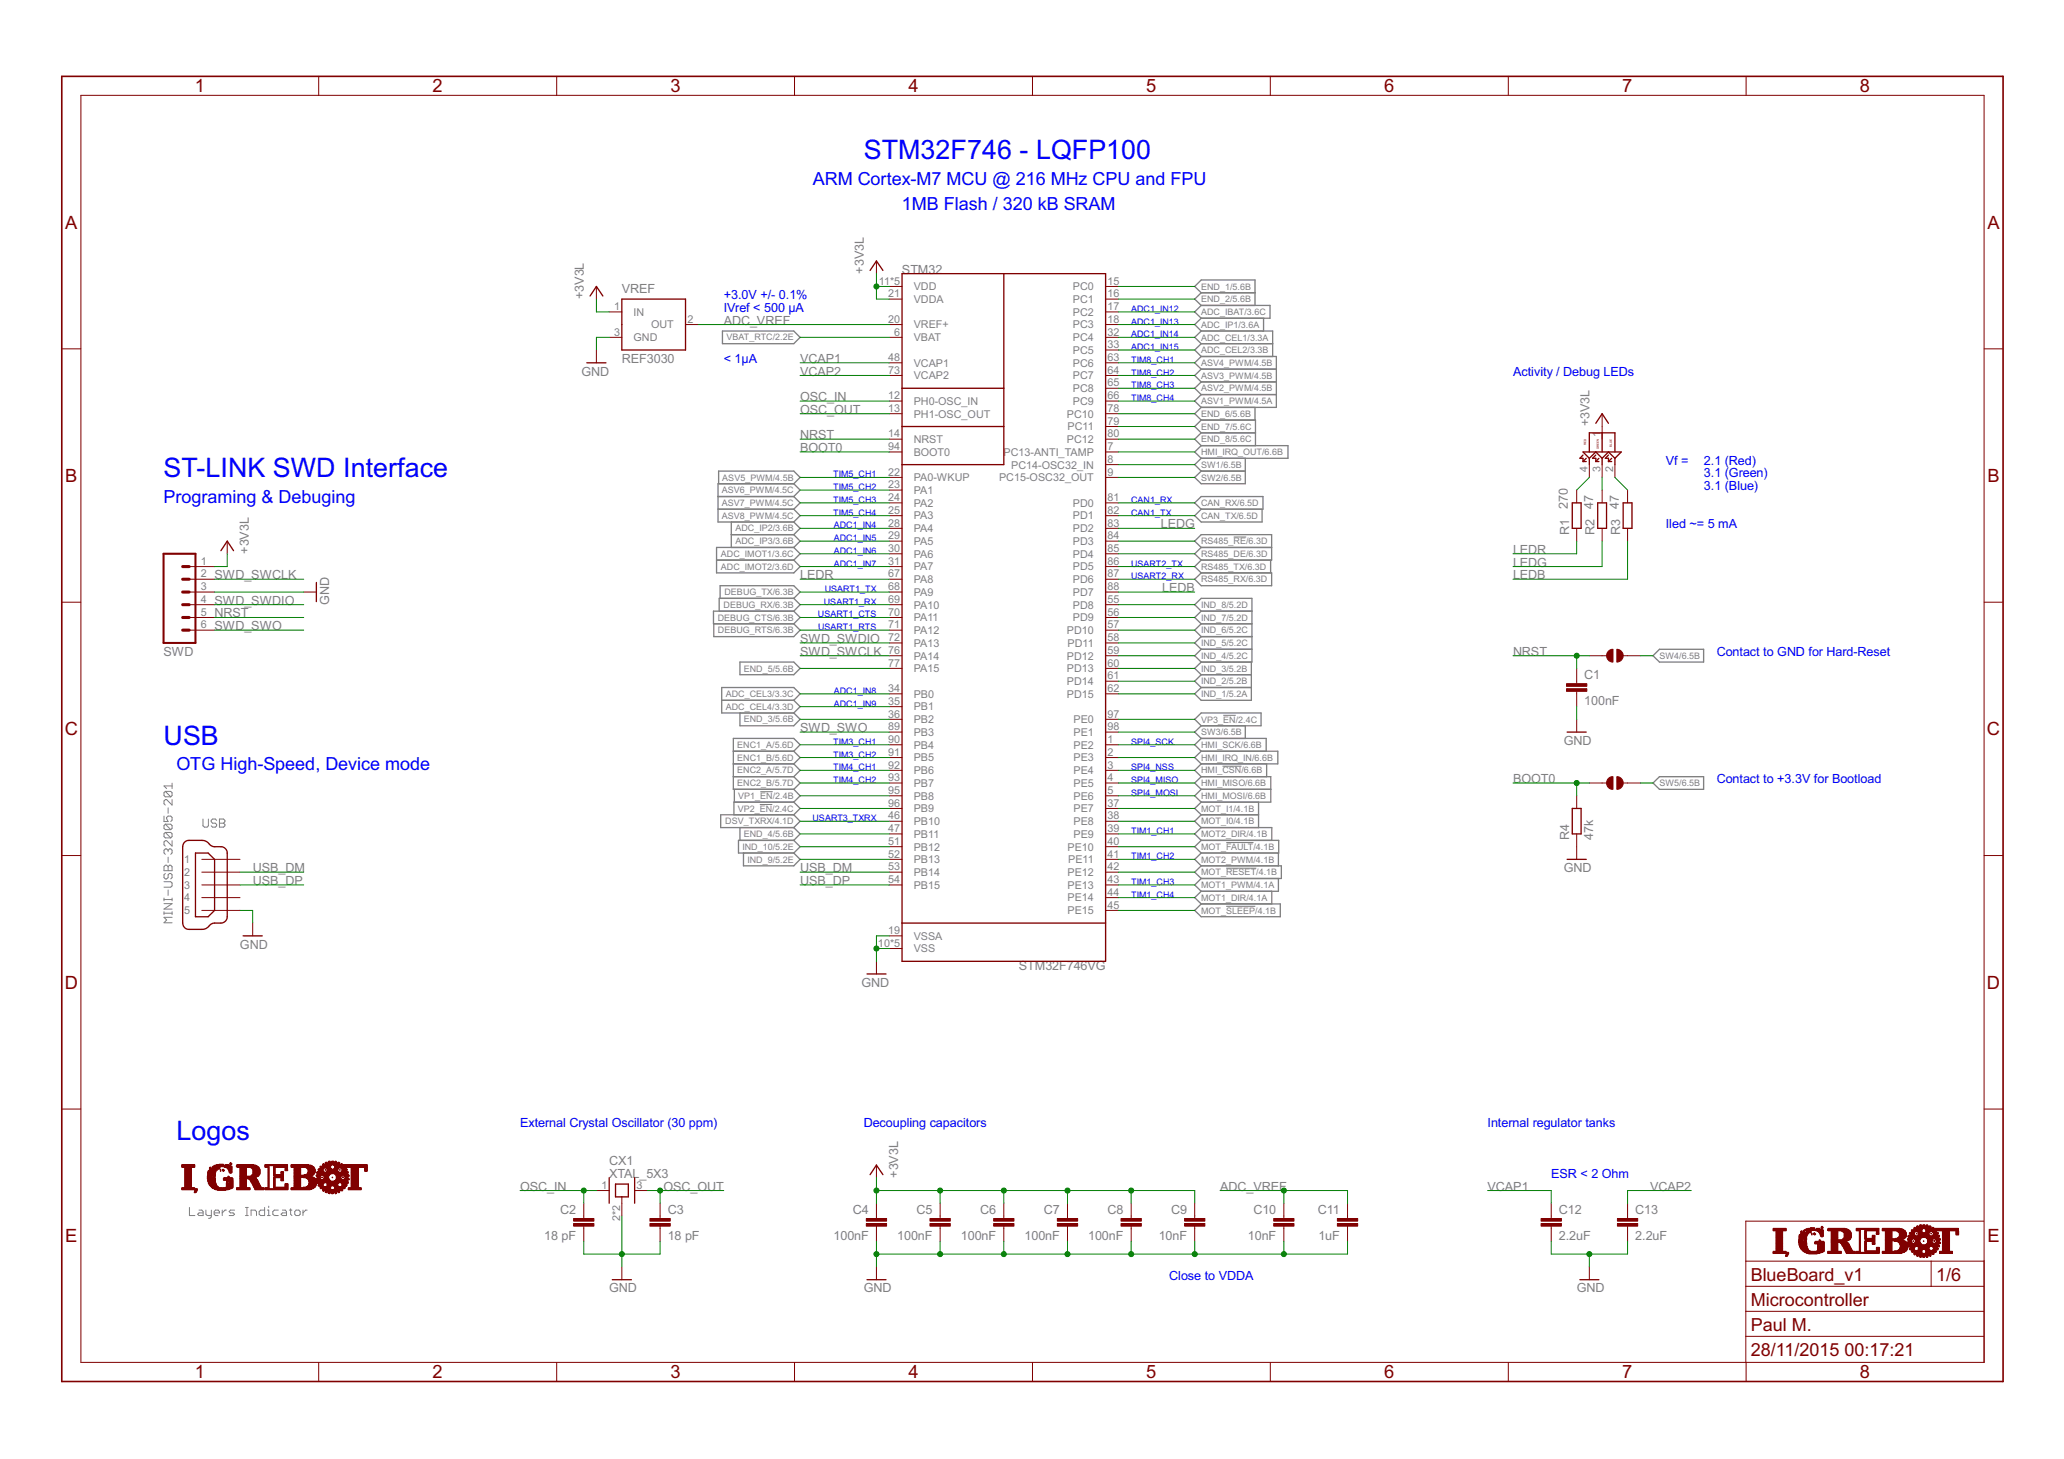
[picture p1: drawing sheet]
<svg xmlns="http://www.w3.org/2000/svg" width="297mm" height="210mm" viewBox="0 0 297 210" stroke-linecap="round" stroke-linejoin="round" font-family="sans-serif">
<defs><g id="words">
<g font-size="4.3" fill="#00f">
<text x="124.3" y="22.9">STM32F746 - LQFP100</text>
<text x="23.5" y="68.7">ST-LINK SWD Interface</text>
<text x="23.5" y="107.2">USB</text>
<text x="25.4" y="163.9">Logos</text>
</g>
<g font-size="2.9" fill="#800000">
<text x="28" y="13.3">1</text>
<text x="62.3" y="13.3">2</text>
<text x="96.5" y="13.3">3</text>
<text x="130.7" y="13.3">4</text>
<text x="165" y="13.3">5</text>
<text x="199.2" y="13.3">6</text>
<text x="233.4" y="13.3">7</text>
<text x="267.7" y="13.3">8</text>
<text x="9.4" y="32.9">A</text>
<text x="286" y="32.9">A</text>
<text x="9.4" y="69.3">B</text>
<text x="286" y="69.3">B</text>
<text x="9.3" y="105.8">C</text>
<text x="286" y="105.8">C</text>
<text x="9.3" y="142.3">D</text>
<text x="286" y="142.3">D</text>
<text x="9.4" y="178.7">E</text>
<text x="286" y="178.7">E</text>
<text x="252" y="184.3">BlueBoard_v1</text>
<text x="278.6" y="184.3">1/6</text>
<text x="252" y="187.9">Microcontroller</text>
<text x="252" y="191.5">Paul M.</text>
<text x="252" y="195.1">28/11/2015</text>
<text x="265.4" y="195.1">00:17:21</text>
<text x="28" y="198.3">1</text>
<text x="62.3" y="198.3">2</text>
<text x="96.5" y="198.3">3</text>
<text x="130.7" y="198.3">4</text>
<text x="165" y="198.3">5</text>
<text x="199.2" y="198.3">6</text>
<text x="233.4" y="198.3">7</text>
<text x="267.7" y="198.3">8</text>
</g>
<g font-size="2.9" fill="#00f">
<text x="117" y="26.5">ARM Cortex-M7 MCU @ 216 MHz CPU and FPU</text>
<text x="129.8" y="30.2">1MB Flash / 320 kB SRAM</text>
<text x="23.5" y="72.3">Programing &amp; Debuging</text>
<text x="25.4" y="110.8">OTG High-Speed, Device mode</text>
</g>
<g font-size="2" fill="#808080">
<text x="124.3" y="39.4" transform="rotate(-90 124.3 39.4)">+3V3L</text>
<text x="129.8" y="39.4">STM32</text>
<text x="84" y="43" transform="rotate(-90 84 43)">+3V3L</text>
<text x="89.5" y="42.1">VREF</text>
<text x="104.2" y="46.7">ADC_VREF</text>
<text x="89.5" y="52.2">REF3030</text>
<text x="115.1" y="52.2">VCAP1</text>
<text x="83.7" y="54">GND</text>
<text x="115.1" y="54">VCAP2</text>
<text x="115.1" y="57.7">OSC_IN</text>
<text x="115.1" y="59.5">OSC_OUT</text>
<text x="115.1" y="63.2">NRST</text>
<text x="115.1" y="65">BOOT0</text>
<text x="228.7" y="61.4" transform="rotate(-90 228.7 61.4)">+3V3L</text>
<text x="167.1" y="76">LEDG</text>
<text x="225.6" y="73.3" transform="rotate(-90 225.6 73.3)">270</text>
<text x="225.8" y="76.9" transform="rotate(-90 225.8 76.9)">R1</text>
<text x="229.3" y="73.3" transform="rotate(-90 229.3 73.3)">47</text>
<text x="229.5" y="76.9" transform="rotate(-90 229.5 76.9)">R2</text>
<text x="233" y="73.3" transform="rotate(-90 233 73.3)">47</text>
<text x="233.2" y="76.9" transform="rotate(-90 233.2 76.9)">R3</text>
<text x="30.9" y="83.3">SWD_SWCLK</text>
<text x="35.8" y="79.7" transform="rotate(-90 35.8 79.7)">+3V3L</text>
<text x="115.1" y="83.3">LEDR</text>
<text x="217.7" y="79.7">LEDR</text>
<text x="217.7" y="81.5">LEDG</text>
<text x="217.7" y="83.3">LEDB</text>
<text x="30.9" y="88.8">NRST</text>
<text x="30.9" y="87">SWD_SWDIO</text>
<text x="47.4" y="87" transform="rotate(-90 47.4 87)">GND</text>
<text x="167.2" y="85.2">LEDB</text>
<text x="23.5" y="94.3">SWD</text>
<text x="30.9" y="90.7">SWD_SWO</text>
<text x="115.1" y="92.5">SWD_SWDIO</text>
<text x="115.1" y="94.3">SWD_SWCLK</text>
<text x="217.7" y="94.3">NRST</text>
<text x="228" y="101.4">100nF</text>
<text x="228" y="97.7">C1</text>
<text x="115.1" y="105.3">SWD_SWO</text>
<text x="225.1" y="107.2">GND</text>
<text x="217.7" y="112.7">BOOT0</text>
<text x="36.4" y="125.5">USB_DM</text>
<text x="115.1" y="125.5">USB_DM</text>
<text x="225.1" y="125.5">GND</text>
<text x="225.8" y="120.9" transform="rotate(-90 225.8 120.9)">R4</text>
<text x="229.3" y="120.9" transform="rotate(-90 229.3 120.9)">47k</text>
<text x="36.4" y="127.3">USB_DP</text>
<text x="115.1" y="127.3">USB_DP</text>
<text x="34.5" y="136.5">GND</text>
<text x="124" y="142">GND</text>
<text x="146.6" y="139.6">STM32F746VG</text>
<text x="87.7" y="167.6">CX1</text>
<text x="74.8" y="171.3">OSC_IN</text>
<text x="87.7" y="169.4">XTAL_5X3</text>
<text x="95.5" y="171.3">OSC_OUT</text>
<text x="129.3" y="169.4" transform="rotate(-90 129.3 169.4)">+3V3L</text>
<text x="175.6" y="171.3">ADC_VREF</text>
<text x="214.1" y="171.3">VCAP1</text>
<text x="237.5" y="171.3">VCAP2</text>
<text x="78.3" y="178.3">18 pF</text>
<text x="80.6" y="174.7">C2</text>
<text x="96.1" y="178.3">18 pF</text>
<text x="96.1" y="174.7">C3</text>
<text x="120" y="178.3">100nF</text>
<text x="122.8" y="174.7">C4</text>
<text x="129.1" y="178.3">100nF</text>
<text x="131.9" y="174.7">C5</text>
<text x="138.3" y="178.3">100nF</text>
<text x="141.1" y="174.7">C6</text>
<text x="147.4" y="178.3">100nF</text>
<text x="150.2" y="174.7">C7</text>
<text x="156.6" y="178.3">100nF</text>
<text x="159.4" y="174.7">C8</text>
<text x="166.8" y="178.3">10nF</text>
<text x="168.6" y="174.7">C9</text>
<text x="179.6" y="178.3">10nF</text>
<text x="180.4" y="174.7">C10</text>
<text x="189.7" y="174.7">C11</text>
<text x="189.7" y="178.3">1uF</text>
<text x="224.3" y="178.3">2.2uF</text>
<text x="224.3" y="174.7">C12</text>
<text x="235.3" y="178.3">2.2uF</text>
<text x="235.3" y="174.7">C13</text>
<text x="87.7" y="185.9">GND</text>
<text x="124.3" y="185.9">GND</text>
<text x="226.9" y="185.9">GND</text>
</g>
<g font-size="2" fill="#00f">
<text x="104.2" y="43">+3.0V +/- 0.1%</text>
<text x="104.2" y="44.9">IVref &lt; 500 µA</text>
<text x="104.2" y="52.2">&lt; 1µA</text>
<text x="217.7" y="54">Activity / Debug LEDs</text>
<text x="239.7" y="66.9">Vf =</text>
<text x="245.2" y="66.9">2.1 (Red)</text>
<text x="245.2" y="68.7">3.1 (Green)</text>
<text x="245.2" y="70.5">3.1 (Blue)</text>
<text x="239.7" y="76">Iled ~= 5 mA</text>
<text x="247.1" y="94.3">Contact to GND for Hard-Reset</text>
<text x="247.1" y="112.7">Contact to +3.3V for Bootload</text>
<text x="74.8" y="162.1">External Crystal Oscillator (30 ppm)</text>
<text x="124.3" y="162.1">Decoupling capacitors</text>
<text x="214.1" y="162.1">Internal regulator tanks</text>
<text x="223.2" y="169.4">ESR &lt; 2 Ohm</text>
<text x="168.3" y="184.1">Close to VDDA</text>
</g>
<g font-size="1.7" fill="#808080">
<text x="126.5" y="40.9">11*5</text>
<text x="131.5" y="41.8">VDD</text>
<text x="154.4" y="41.8">PC0</text>
<text x="159.4" y="40.9">15</text>
<text x="88.4" y="44.6">1</text>
<text x="91.2" y="45.4">IN</text>
<text x="93.7" y="47.3">OUT</text>
<text x="98.9" y="46.4">2</text>
<text x="127.8" y="42.8">21</text>
<text x="127.8" y="46.4">20</text>
<text x="131.5" y="43.6">VDDA</text>
<text x="131.5" y="47.2">VREF+</text>
<text x="154.4" y="43.6">PC1</text>
<text x="154.4" y="45.4">PC2</text>
<text x="154.4" y="47.3">PC3</text>
<text x="159.4" y="42.8">16</text>
<text x="159.4" y="44.6">17</text>
<text x="159.4" y="46.4">18</text>
<text x="88.4" y="48.3">3</text>
<text x="91.2" y="49.1">GND</text>
<text x="127.8" y="51.9">48</text>
<text x="127.8" y="53.8">73</text>
<text x="128.7" y="48.3">6</text>
<text x="131.5" y="49.1">VBAT</text>
<text x="131.5" y="52.7">VCAP1</text>
<text x="154.4" y="49.1">PC4</text>
<text x="154.4" y="50.9">PC5</text>
<text x="154.4" y="52.7">PC6</text>
<text x="159.4" y="48.3">32</text>
<text x="159.4" y="50.1">33</text>
<text x="159.4" y="51.9">63</text>
<text x="159.4" y="53.8">64</text>
<text x="127.8" y="57.4">12</text>
<text x="127.8" y="59.3">13</text>
<text x="131.5" y="58.2">PH0-OSC_IN</text>
<text x="131.5" y="54.6">VCAP2</text>
<text x="154.4" y="54.6">PC7</text>
<text x="154.4" y="56.4">PC8</text>
<text x="154.4" y="58.2">PC9</text>
<text x="159.4" y="55.6">65</text>
<text x="159.4" y="57.4">66</text>
<text x="159.4" y="59.3">78</text>
<text x="127.8" y="62.9">14</text>
<text x="127.8" y="64.8">94</text>
<text x="131.5" y="60.1">PH1-OSC_OUT</text>
<text x="131.5" y="63.7">NRST</text>
<text x="131.5" y="65.6">BOOT0</text>
<text x="144.4" y="65.6">PC13-ANTI_TAMP</text>
<text x="153.5" y="60.1">PC10</text>
<text x="153.5" y="63.7">PC12</text>
<text x="153.6" y="61.9">PC11</text>
<text x="159.4" y="64.8">7</text>
<text x="159.4" y="61.1">79</text>
<text x="159.4" y="62.9">80</text>
<text x="230.3" y="62.9" transform="rotate(-90 230.3 62.9)">1</text>
<text x="127.8" y="70.3">23</text>
<text x="127.8" y="68.4">22</text>
<text x="131.5" y="71.1">PA1</text>
<text x="131.5" y="69.2">PA0-WKUP</text>
<text x="143.8" y="69.2">PC15-OSC32_OUT</text>
<text x="145.5" y="67.4">PC14-OSC32_IN</text>
<text x="159.4" y="66.6">8</text>
<text x="159.4" y="68.4">9</text>
<text x="228.5" y="68" transform="rotate(-90 228.5 68)">4</text>
<text x="230.3" y="68" transform="rotate(-90 230.3 68)">3</text>
<text x="232.1" y="68" transform="rotate(-90 232.1 68)">2</text>
<text x="127.8" y="72.1">24</text>
<text x="127.8" y="73.9">25</text>
<text x="127.8" y="75.8">28</text>
<text x="127.8" y="77.6">29</text>
<text x="131.5" y="72.9">PA2</text>
<text x="131.5" y="74.7">PA3</text>
<text x="131.5" y="76.6">PA4</text>
<text x="154.4" y="72.9">PD0</text>
<text x="154.4" y="74.7">PD1</text>
<text x="154.4" y="76.6">PD2</text>
<text x="159.4" y="72.1">81</text>
<text x="159.4" y="73.9">82</text>
<text x="159.4" y="75.8">83</text>
<text x="159.4" y="77.6">84</text>
<text x="28.9" y="81.3">1</text>
<text x="28.9" y="83.1">2</text>
<text x="127.8" y="79.4">30</text>
<text x="127.8" y="81.3">31</text>
<text x="127.8" y="83.1">67</text>
<text x="131.5" y="78.4">PA5</text>
<text x="131.5" y="80.2">PA6</text>
<text x="131.5" y="82.1">PA7</text>
<text x="131.5" y="83.9">PA8</text>
<text x="154.4" y="78.4">PD3</text>
<text x="154.4" y="80.2">PD4</text>
<text x="154.4" y="82.1">PD5</text>
<text x="154.4" y="83.9">PD6</text>
<text x="159.4" y="79.4">85</text>
<text x="159.4" y="81.3">86</text>
<text x="159.4" y="83.1">87</text>
<text x="28.9" y="84.9">3</text>
<text x="28.9" y="86.7">4</text>
<text x="28.9" y="88.6">5</text>
<text x="127.8" y="84.9">68</text>
<text x="127.8" y="86.7">69</text>
<text x="127.8" y="88.6">70</text>
<text x="131.5" y="85.7">PA9</text>
<text x="131.5" y="87.6">PA10</text>
<text x="131.5" y="89.4">PA11</text>
<text x="154.4" y="89.4">PD9</text>
<text x="154.4" y="87.6">PD8</text>
<text x="154.4" y="85.7">PD7</text>
<text x="159.4" y="88.6">56</text>
<text x="159.4" y="86.7">55</text>
<text x="159.4" y="84.9">88</text>
<text x="28.9" y="90.4">6</text>
<text x="127.8" y="90.4">71</text>
<text x="127.8" y="92.2">72</text>
<text x="127.8" y="94.1">76</text>
<text x="127.8" y="95.9">77</text>
<text x="131.5" y="91.2">PA12</text>
<text x="131.5" y="93">PA13</text>
<text x="131.5" y="94.9">PA14</text>
<text x="153.5" y="94.9">PD12</text>
<text x="153.5" y="91.2">PD10</text>
<text x="153.6" y="93.1">PD11</text>
<text x="159.4" y="95.9">60</text>
<text x="159.4" y="94.1">59</text>
<text x="159.4" y="92.2">58</text>
<text x="159.4" y="90.4">57</text>
<text x="127.8" y="99.6">34</text>
<text x="127.8" y="101.4">35</text>
<text x="131.5" y="100.4">PB0</text>
<text x="131.5" y="96.7">PA15</text>
<text x="153.5" y="100.4">PD15</text>
<text x="153.5" y="98.5">PD14</text>
<text x="153.5" y="96.7">PD13</text>
<text x="159.4" y="99.6">62</text>
<text x="159.4" y="97.7">61</text>
<text x="127.8" y="103.2">36</text>
<text x="127.8" y="105.1">89</text>
<text x="127.8" y="106.9">90</text>
<text x="131.5" y="102.2">PB1</text>
<text x="131.5" y="104">PB2</text>
<text x="131.5" y="105.9">PB3</text>
<text x="131.5" y="107.7">PB4</text>
<text x="154.5" y="107.7">PE2</text>
<text x="154.5" y="105.9">PE1</text>
<text x="154.5" y="104">PE0</text>
<text x="159.4" y="106.9">1</text>
<text x="159.4" y="105.1">98</text>
<text x="159.4" y="103.2">97</text>
<text x="127.8" y="108.7">91</text>
<text x="127.8" y="110.6">92</text>
<text x="127.8" y="112.4">93</text>
<text x="131.5" y="109.5">PB5</text>
<text x="131.5" y="111.4">PB6</text>
<text x="131.5" y="113.2">PB7</text>
<text x="154.5" y="109.5">PE3</text>
<text x="154.5" y="111.4">PE4</text>
<text x="154.5" y="113.2">PE5</text>
<text x="159.4" y="108.7">2</text>
<text x="159.4" y="110.6">3</text>
<text x="159.4" y="112.4">4</text>
<text x="127.8" y="117.9">46</text>
<text x="127.8" y="119.7">47</text>
<text x="127.8" y="114.2">95</text>
<text x="127.8" y="116.1">96</text>
<text x="131.5" y="118.7">PB10</text>
<text x="131.5" y="115">PB8</text>
<text x="131.5" y="116.9">PB9</text>
<text x="154.5" y="115">PE6</text>
<text x="154.5" y="116.9">PE7</text>
<text x="154.5" y="118.7">PE8</text>
<text x="159.4" y="114.2">5</text>
<text x="159.4" y="116.1">37</text>
<text x="159.4" y="117.9">38</text>
<text x="159.4" y="119.7">39</text>
<text x="26.5" y="124.2">1</text>
<text x="127.8" y="121.6">51</text>
<text x="127.8" y="123.4">52</text>
<text x="127.8" y="125.2">53</text>
<text x="131.5" y="120.5">PB11</text>
<text x="131.5" y="122.4">PB12</text>
<text x="131.5" y="124.2">PB13</text>
<text x="153.6" y="122.4">PE10</text>
<text x="153.7" y="124.2">PE11</text>
<text x="154.5" y="120.5">PE9</text>
<text x="159.4" y="121.6">40</text>
<text x="159.4" y="123.4">41</text>
<text x="159.4" y="125.2">42</text>
<text x="26.5" y="126">2</text>
<text x="26.5" y="127.9">3</text>
<text x="26.5" y="129.7">4</text>
<text x="26.5" y="131.5">5</text>
<text x="127.8" y="127.1">54</text>
<text x="131.5" y="126">PB14</text>
<text x="131.5" y="127.9">PB15</text>
<text x="153.6" y="126">PE12</text>
<text x="153.6" y="127.9">PE13</text>
<text x="153.6" y="129.7">PE14</text>
<text x="153.6" y="131.5">PE15</text>
<text x="159.4" y="127.1">43</text>
<text x="159.4" y="128.9">44</text>
<text x="159.4" y="130.7">45</text>
<text x="126.4" y="136.2">10*5</text>
<text x="127.8" y="134.4">19</text>
<text x="131.5" y="137">VSS</text>
<text x="131.5" y="135.2">VSSA</text>
<text x="86.5" y="171">1</text>
<text x="91.6" y="171">3</text>
<text x="89.2" y="175.7" transform="rotate(-90 89.2 175.7)">2*2</text>
</g>
<g font-size="1.4" fill="#808080">
<text x="172.9" y="41.7">END_1/5.6B</text>
<text x="172.9" y="43.5">END_2/5.6B</text>
<text x="172.9" y="47.2">ADC_IP1/3.6A</text>
<text x="172.9" y="45.3">ADC_IBAT/3.6C</text>
<text x="104.5" y="49">VBAT_RTC/2.2E</text>
<text x="172.9" y="52.7">ASV4_PWM/4.5B</text>
<text x="172.9" y="49">ADC_CEL1/3.3A</text>
<text x="172.9" y="50.8">ADC_CEL2/3.3B</text>
<text x="172.9" y="54.5">ASV3_PWM/4.5B</text>
<text x="172.9" y="60">END_6/5.6B</text>
<text x="172.9" y="56.3">ASV2_PWM/4.5B</text>
<text x="172.9" y="58.1">ASV1_PWM/4.5A</text>
<text x="172.9" y="61.8">END_7/5.6C</text>
<text x="172.9" y="63.6">END_8/5.6C</text>
<text x="172.9" y="65.5">HMI_IRQ_OUT/6.6B</text>
<text x="103.9" y="71">ASV6_PWM/4.5C</text>
<text x="103.9" y="69.1">ASV5_PWM/4.5B</text>
<text x="172.9" y="67.3">SW1/6.5B</text>
<text x="172.9" y="69.1">SW2/6.5B</text>
<text x="103.9" y="72.8">ASV7_PWM/4.5C</text>
<text x="103.9" y="74.6">ASV8_PWM/4.5C</text>
<text x="105.8" y="76.5">ADC_IP2/3.6B</text>
<text x="172.9" y="74.6">CAN_TX/6.5D</text>
<text x="172.9" y="72.8">CAN_RX/6.5D</text>
<text x="103.8" y="80.1">ADC_IMOT1/3.6C</text>
<text x="103.8" y="82">ADC_IMOT2/3.6D</text>
<text x="105.8" y="78.3">ADC_IP3/3.6B</text>
<text x="172.9" y="82">RS485_TX/6.3D</text>
<text x="172.9" y="78.3">RS485_RE/6.3D</text>
<text x="172.9" y="80.1">RS485_DE/6.3D</text>
<text x="172.9" y="83.8">RS485_RX/6.3D</text>
<text x="103.3" y="89.3">DEBUG_CTS/6.3B</text>
<text x="104.1" y="87.5">DEBUG_RX/6.3B</text>
<text x="104.3" y="85.6">DEBUG_TX/6.3B</text>
<text x="172.9" y="89.3">IND_7/5.2D</text>
<text x="172.9" y="87.5">IND_8/5.2D</text>
<text x="103.3" y="91.1">DEBUG_RTS/6.3B</text>
<text x="172.9" y="94.8">IND_4/5.2C</text>
<text x="172.9" y="93">IND_5/5.2C</text>
<text x="172.9" y="91.1">IND_6/5.2C</text>
<text x="238.8" y="94.8">SW4/6.5B</text>
<text x="104.5" y="100.3">ADC_CEL3/3.3C</text>
<text x="107" y="96.6">END_5/5.6B</text>
<text x="172.9" y="100.3">IND_1/5.2A</text>
<text x="172.9" y="98.5">IND_2/5.2B</text>
<text x="172.9" y="96.6">IND_3/5.2B</text>
<text x="104.5" y="102.1">ADC_CEL4/3.3D</text>
<text x="106.1" y="107.6">ENC1_A/5.6D</text>
<text x="107" y="103.9">END_3/5.6B</text>
<text x="172.9" y="103.9">VP3_EN/2.4C</text>
<text x="172.9" y="107.6">HMI_SCK/6.6B</text>
<text x="172.9" y="105.8">SW3/6.5B</text>
<text x="106.1" y="109.4">ENC1_B/5.6D</text>
<text x="106.1" y="111.3">ENC2_A/5.7D</text>
<text x="106.1" y="113.1">ENC2_B/5.7D</text>
<text x="172.9" y="111.3">HMI_CSN/6.6B</text>
<text x="172.9" y="113.1">HMI_MISO/6.6B</text>
<text x="172.9" y="109.4">HMI_IRQ_IN/6.6B</text>
<text x="238.8" y="113.1">SW5/6.5B</text>
<text x="104.4" y="118.6">DSV_TXRX/4.1D</text>
<text x="106.2" y="116.8">VP2_EN/2.4C</text>
<text x="106.2" y="114.9">VP1_EN/2.4B</text>
<text x="172.9" y="118.6">MOT_I0/4.1B</text>
<text x="172.9" y="116.8">MOT_I1/4.1B</text>
<text x="172.9" y="114.9">HMI_MOSI/6.6B</text>
<text x="106.8" y="122.3">IND_10/5.2E</text>
<text x="107" y="120.4">END_4/5.6B</text>
<text x="107.6" y="124.1">IND_9/5.2E</text>
<text x="172.9" y="122.3">MOT_FAULT/4.1B</text>
<text x="172.9" y="125.9">MOT_RESET/4.1B</text>
<text x="172.9" y="120.4">MOT2_DIR/4.1B</text>
<text x="172.9" y="124.1">MOT2_PWM/4.1B</text>
<text x="172.9" y="129.6">MOT1_DIR/4.1A</text>
<text x="172.9" y="131.4">MOT_SLEEP/4.1B</text>
<text x="172.9" y="127.8">MOT1_PWM/4.1A</text>
</g>
<g font-size="1.4" fill="#00f">
<text x="162.8" y="44.9">ADC1_IN12</text>
<text x="162.8" y="46.7">ADC1_IN13</text>
<text x="162.8" y="52.2">TIM8_CH1</text>
<text x="162.8" y="48.5">ADC1_IN14</text>
<text x="162.8" y="50.4">ADC1_IN15</text>
<text x="162.8" y="54">TIM8_CH2</text>
<text x="162.8" y="55.9">TIM8_CH3</text>
<text x="162.8" y="57.7">TIM8_CH4</text>
<text x="119.9" y="68.7">TIM5_CH1</text>
<text x="119.9" y="70.5">TIM5_CH2</text>
<text x="119.9" y="72.3">TIM5_CH3</text>
<text x="119.9" y="74.2">TIM5_CH4</text>
<text x="120" y="76">ADC1_IN4</text>
<text x="120" y="77.8">ADC1_IN5</text>
<text x="162.8" y="74.2">CAN1_TX</text>
<text x="162.8" y="72.3">CAN1_RX</text>
<text x="120" y="79.7">ADC1_IN6</text>
<text x="120" y="81.5">ADC1_IN7</text>
<text x="162.8" y="83.3">USART2_RX</text>
<text x="162.8" y="81.5">USART2_TX</text>
<text x="117.7" y="88.8">USART1_CTS</text>
<text x="118.6" y="87">USART1_RX</text>
<text x="118.7" y="85.2">USART1_TX</text>
<text x="117.7" y="90.7">USART1_RTS</text>
<text x="120" y="99.8">ADC1_IN8</text>
<text x="120" y="101.7">ADC1_IN9</text>
<text x="119.9" y="107.2">TIM3_CH1</text>
<text x="162.8" y="107.2">SPI4_SCK</text>
<text x="119.9" y="109">TIM3_CH2</text>
<text x="119.9" y="110.8">TIM4_CH1</text>
<text x="119.9" y="112.7">TIM4_CH2</text>
<text x="162.8" y="112.7">SPI4_MISO</text>
<text x="162.8" y="110.8">SPI4_NSS</text>
<text x="116.9" y="118.1">USART3_TXRX</text>
<text x="162.8" y="120">TIM1_CH1</text>
<text x="162.8" y="114.5">SPI4_MOSI</text>
<text x="162.8" y="123.6">TIM1_CH2</text>
<text x="162.8" y="129.1">TIM1_CH4</text>
<text x="162.8" y="127.3">TIM1_CH3</text>
</g>
<g font-size=".5" fill="#800000">
<text x="228.3" y="64.1" transform="rotate(-90 228.3 64.1)">RED</text>
<text x="230.1" y="64.6" transform="rotate(-90 230.1 64.6)">GREEN</text>
<text x="231.9" y="64.2" transform="rotate(-90 231.9 64.2)">BLUE</text>
</g>
</g></defs>
<g fill="none" stroke="#808080" stroke-width=".14">
<path d="M177.5 77.3h1.8M23.6 117.4v.8h.6l-.2-.4v-.2l.2-.2h.4l.2 .2v.4l-.2 .2M23.8 113.9h.8l.2 .1v.4l-.2 .2M23.8 118.6h.8l.2 .2v.4l-.2 .2M23.8 119.8h.8l.2 .2v.4l-.2 .1M23.8 113.9l-.2 .1v.4l.2 .2h.8M23.8 118.6l-.2 .2v.4l.2 .2h.8M23.8 119.8l-.2 .2v.4l.2 .1h.8M23.8 119.8l.8 .7M23.8 118.6l.8 .8M23.8 113.9l.8 .7M24.2 116.2v.8"/>
<path d="M24.8 112.7v.8M24.8 115v.8l-.8-.8h-.2l-.2 .2v.4l.2 .2M24.8 113.1h-1.2l.4 .4M29.2 117.8v1l.2 .2h.4l.2-.2v-1M31.2 118l-.2-.2h-.4l-.2 .2v.2l.2 .2h.4l.2 .2v.2l-.2 .2h-.4l-.2-.2M31.6 117.8h.6l.2 .2v.2l-.2 .2 .2 .2v.2l-.2 .2h-.6zM31.6 118.4h.6M109.3 115.7h1.8M109.4 113.9h1.8M175.9 110.2h2.8M176 102.9h1.8M23.6 126.9h1l.2 .1v.4l-.2 .2h-1"/>
<path d="M23.6 131.4h1.2M23.6 129.2v.4M23.6 131.2v.4M23.6 130h1.2l-1.2 .8h1.2M23.6 129.4h1.2M23.8 124.5h.2l.2 .2 .2-.2h.2l.2 .2v.6h-1.2v-.6zM23.8 125.7l-.2 .2v.4l.2 .1h.2l.2-.1v-.4l.2-.2h.2l.2 .2v.4l-.2 .1M24.2 122.3l.2-.2h.2l.2 .2v.4l-.2 .2M24.2 122.3l-.2-.2h-.2l-.2 .2v.4l.2 .2M24.2 122.3v.2M24.2 123.3v.8M24.2 124.7v.6"/>
<path d="M24.2 128v.8M24.8 132h-1.2l.4 .4-.4 .4h1.2M24.8 120.9v.8l-.8-.8h-.2l-.2 .2v.4l.2 .2M24.8 129.2v.4M24.8 131.2v.4M176.5 130.4h4.2M176.5 121.2h3.9M176.5 124.9h4.3M27.3 173.7v1.2h.7M28.6 174.1h.4l.2 .2v.6h-.6l-.2-.2 .2-.2h.6M29.6 174.1v.6l.2 .2h.6M30.4 174.1v1l-.2 .2h-.2"/>
<path d="M30.8 174.5h.8v-.2l-.2-.2h-.4l-.2 .2v.4l.2 .2h.4M32 174.1v.8M32.6 174.1h-.2l-.4 .4M33.8 174.1h-.6l-.2 .2 .2 .2h.3l.3 .2-.3 .2h-.5M35.3 174.9h.4M35.3 173.7h.4M35.5 173.7v1.2M36.1 174.9v-.8h.6l.2 .2v.6M38.1 173.7v1.2h-.6l-.2-.2v-.4l.2-.2h.6M38.5 174.9h.4M38.5 174.1h.2v.8M38.7 173.5v.2"/>
<path d="M40 174.1h-.5l-.2 .2v.4l.2 .2h.5M40.6 174.1h.4l.2 .2v.6h-.6l-.2-.2 .2-.2h.6M41.6 174.1h.4M41.8 173.9v.8l.2 .2M42.6 174.1h.4l.2 .2v.4l-.2 .2h-.4l-.2-.2v-.4zM43.6 174.1v.8M44.2 174.1h-.2l-.4 .4"/>
</g>
<g fill="none" stroke="#808080" stroke-width=".19">
<path d="M104 47.6h10.2l.9 .9-.9 .9h-10.2zM172.9 53.1l-1 .9 1 .9M172.9 53.1h10.8M172.9 54.9h10.8M172.9 51.3h10.8v7.3h-10.8M172.9 51.3l-1 .9 1 .9M172.9 42.1l-1-.9 1-.9h7.7v3.6M172.9 42.1h7.7M172.9 42.1l-1 .9 1 .9M172.9 43.9h9.9v1.9h-9.9M172.9 58.6l-1 .9 1 .9M172.9 49.4h10.3"/>
<path d="M172.9 47.6h10.3v3.7M172.9 47.6l-1 .9 1 .9M172.9 49.4l-1 1 1 .9M172.9 45.8l-1 .9 1 .9M172.9 43.9l-1 1 1 .9M172.9 54.9l-1 1 1 .9M172.9 56.8h10.8M172.9 56.8l-1 .9 1 .9M180.6 58.6v1.8M181.8 45.8v1.8M103.3 71.4h10.9M103.3 73.3h10.9"/>
<path d="M103.4 69.6v-1.8h10.8l.9 .9-.9 .9M105.2 76.9h9M105.2 75.1v3.7M114.2 69.6h-10.9v5.5h10.9M114.2 69.6l.9 .9-.9 .9M114.2 71.4l.9 .9-.9 1M114.2 73.3l.9 .9-.9 .9M114.2 78.8h-11.1v3.6h11.1l.9-.9-.9-.9M114.2 75.1l.9 .9-.9 .9M114.2 78.8l.9 .9-.9 .9M114.2 76.9l.9 1-.9 .9M171.9 72.3l1-.9h8.9v1.9h-8.9z"/>
<path d="M172.9 78.8l-1-.9 1-1h10.1v3.7h-10.1M172.9 67.8h6.3M172.9 73.3l-1 .9 1 .9h8.7v-1.8M172.9 60.4h7.8v3.7M172.9 60.4l-1 1 1 .9M172.9 62.3h7.8M172.9 62.3l-1 .9 1 .9M172.9 64.1h12.5v1.8h-12.5M172.9 64.1l-1 .9 1 .9M172.9 65.9l-1 .9 1 1M172.9 78.8h10.1M172.9 78.8l-1 .9 1 .9"/>
<path d="M179.2 65.9v3.7h-6.3l-1-.9 1-.9M102.7 89.7v1.9h11.5l.9-.9-.9-1M103.1 80.6h11.1M103.6 86.1v-1.8h10.6l.9 .9-.9 .9M106.5 95.2h7.7l.9 1-.9 .9h-7.7zM114.2 87.9h-11.5v1.8h11.5M114.2 86.1h-10.7v1.8M114.2 86.1l.9 .9-.9 .9M114.2 87.9l.9 .9-.9 .9M171.9 83.3l1-.9h10.1v1.9h-10.1zM172.9 98.9h7.2M172.9 97.1l-1 .9 1 .9"/>
<path d="M172.9 97.1h7.2M172.9 95.2l-1 1 1 .9M172.9 87.9l-1-.9 1-.9h7.3v9.1h-7.3M172.9 93.4l-1 .9 1 .9M172.9 93.4h7.3M172.9 91.6l-1 .9 1 .9M172.9 91.6h7.3M172.9 89.7l-1 1 1 .9M172.9 89.7h7.3M172.9 87.9l-1 .9 1 .9M172.9 87.9h7.3M172.9 80.6l-1 .9 1 .9"/>
<path d="M180.1 95.2v5.6h-7.2l-1-1 1-.9M182.9 80.6v1.8M237.9 94.3l.9-.9h6.4v1.8h-6.4zM103.9 100.8h10.3M105.5 108.1h8.7M105.5 109.9h8.7M105.5 111.7h8.7M105.7 113.6v1.8M106.5 102.6v1.8h7.7l.9-.9-.9-.9M106.5 119.1v1.8M114.2 115.4l.9 .9-.9 .9M114.2 117.2h-10.5v1.9h10.5"/>
<path d="M114.2 115.4h-8.6v1.8M114.2 100.8l.9-1-.9-.9h-10.3v3.7h10.3M114.2 117.2l.9 1-.9 .9M114.2 108.1l.9-1-.9-.9h-8.7v7.4h8.7M114.2 108.1l.9 .9-.9 .9M114.2 109.9l.9 .9-.9 .9M114.2 111.7l.9 .9-.9 1M114.2 119.1l.9 .9-.9 .9M114.2 100.8l.9 .9-.9 .9M114.2 113.6l.9 .9-.9 .9M171.9 103.5l1-.9h8.6v1.8h-8.6zM172.9 117.2h8.2"/>
<path d="M172.9 111.7h10v3.7h-10M172.9 117.2l-1 1 1 .9M172.9 119.1h10.1v1.8M172.9 115.4l-1 .9 1 .9M172.9 108.1h11v1.8h-11M172.9 106.2h9.3v1.9M172.9 113.6h10M172.9 109.9l-1 .9 1 .9M172.9 106.2l-1 .9 1 1M172.9 113.6l-1 .9 1 .9M172.9 111.7l-1 .9 1 1M172.9 108.1l-1 .9 1 .9"/>
<path d="M172.9 104.4l-1 .9 1 .9M172.9 119.1l-1 .9 1 .9M179.2 104.4v1.8M181.1 115.4v3.7M182.3 109.9v1.8M237.9 112.6l.9-.9h6.4v1.9h-6.4zM107 122.7v1.9h7.2l.9-1-.9-.9M114.2 120.9h-7.9v1.8h7.9M114.2 120.9l.9 .9-.9 .9M172.9 128.2l-1 .9 1 .9M172.9 130h11.4v1.9h-11.4l-1-.9zM172.9 120.9l-1 .9 1 .9"/>
<path d="M172.9 120.9h11.1v1.8h-11.1M172.9 124.6h11.5v1.8h-11.5M172.9 124.6l-1 .9 1 .9M172.9 126.4l-1 .9 1 .9M172.9 122.7l-1 .9 1 1M183 128.2v1.8M184 126.4v1.8h-11.1M184 122.7v1.9"/>
</g>
<path d="M8.9 11h279.4v187.8h-279.4z" fill="none" stroke="#800000" stroke-width=".23"/>
<g fill="none" stroke="#800000" stroke-width=".14">
<path d="M11.6 13.7h273.9v182.3h-273.9zM45.9 11v2.7M80.1 11v2.7M114.3 11v2.7M148.6 11v2.7M182.8 11v2.7M217.1 11v2.7M251.3 11v2.7M126.1 37.5v1.9M8.9 50.2h2.7M85.8 41.2v1.8M85.8 50.4v1.8"/>
<path d="M87.7 48.5h1.8M87.7 44.9h1.8M98.7 46.7h1.8M128 41.2h1.8M128 43h1.8M128 48.5h1.8M128 57.7h1.8M128 59.5h1.8M128 52.2h1.8M128 46.7h1.8M128 54h1.8M159.1 41.2h1.9"/>
<path d="M159.1 43h1.9M159.1 48.5h1.9M159.1 57.7h1.9M159.1 59.5h1.9M159.1 52.2h1.9M159.1 46.7h1.9M159.1 44.9h1.9M159.1 50.4h1.9M159.1 54h1.9M159.1 55.9h1.9M230.6 59.5v3.7M285.5 50.2h2.8"/>
<path d="M32.7 77.9v1.8M128 65h1.8M128 68.7h1.8M128 63.2h1.8M128 70.5h1.8M128 72.3h1.8M128 74.2h1.8M128 76h1.8M128 77.9h1.8M128 79.7h1.8M159.1 65h1.9M159.1 66.8h1.9"/>
<path d="M159.1 68.7h1.9M159.1 63.2h1.9M159.1 72.3h1.9M159.1 74.2h1.9M159.1 76h1.9M159.1 77.9h1.9M159.1 79.7h1.9M159.1 61.4h1.9M226.9 70.5v1.8M226.9 76v1.9M228.7 66.8v1.9M230.6 66.8v1.9"/>
<path d="M230.6 70.5v1.8M230.6 76v1.9M232.4 66.8v1.9M234.2 70.5v1.8M234.2 76v1.9M8.9 86.6h2.7M27.2 88.8h3.7M27.2 87h3.7M27.2 81.5h3.7M27.2 90.7h3.7M27.2 83.3h3.7M27.2 85.2h3.7"/>
<path d="M43.7 85.2h1.8M128 99.8h1.8M128 96.2h1.8M128 94.3h1.8M128 92.5h1.8M128 88.8h1.8M128 87h1.8M128 81.5h1.8M128 90.7h1.8M128 83.3h1.8M128 85.2h1.8M159.1 99.8h1.9"/>
<path d="M159.1 98h1.9M159.1 96.2h1.9M159.1 94.3h1.9M159.1 92.5h1.9M159.1 88.8h1.9M159.1 87h1.9M159.1 81.5h1.9M159.1 90.7h1.9M159.1 83.3h1.9M159.1 85.2h1.9M226.9 96.2v2.2M226.9 99.5v2.2"/>
<path d="M228.7 94.3h2.5M233.6 94.3h2.5M285.5 86.6h2.8M128 107.1h1.8M128 105.3h1.8M128 109h1.8M128 110.8h1.8M128 112.6h1.8M128 114.5h1.8M128 101.7h1.8M128 103.5h1.8M128 116.3h1.8"/>
<path d="M128 118.2h1.8M128 120h1.8M159.1 107.1h1.9M159.1 105.3h1.9M159.1 109h1.9M159.1 110.8h1.9M159.1 112.6h1.9M159.1 114.5h1.9M159.1 103.5h1.9M159.1 116.3h1.9M159.1 118.2h1.9M159.1 120h1.9"/>
<path d="M226.9 103.5v1.8M226.9 114.5v1.8M226.9 120v3.6M228.7 112.6h2.5M233.6 112.6h2.5M8.9 123.1h2.7M29 123.6h5.5M29 125.5h5.5M29 127.3h5.5M29 129.1h5.5M29 131h5.5M36.4 132.8v1.8"/>
<path d="M126.1 138.3v1.8M128 136.5h1.8M128 134.6h1.8M128 121.8h1.8M128 123.6h1.8M128 125.5h1.8M128 127.3h1.8M159.1 121.8h1.9M159.1 123.6h1.9M159.1 125.5h1.9M159.1 127.3h1.9M159.1 129.1h1.9"/>
<path d="M159.1 131h1.9M285.5 123.1h2.8M8.9 159.6h2.7M285.5 159.6h2.8M84 173.1v2.2M84 176.4v2.2M85.8 171.3h1.9M89.5 172.2v2.7M91.3 171.3h1.9M95 173.1v2.2M95 176.4v2.2M126.1 167.6v1.8"/>
<path d="M126.1 173.1v2.2M126.1 176.4v2.2M135.3 173.1v2.2M135.3 176.4v2.2M144.5 173.1v2.2M144.5 176.4v2.2M153.6 173.1v2.2M153.6 176.4v2.2M162.8 173.1v2.2M162.8 176.4v2.2M171.9 173.1v2.2M171.9 176.4v2.2"/>
<path d="M184.8 173.1v2.2M184.8 176.4v2.2M193.9 173.1v2.2M193.9 176.4v2.2M223.2 173.1v2.2M223.2 176.4v2.2M234.2 173.1v2.2M234.2 176.4v2.2M285.5 175.7h-34.3v20.3M45.9 196v2.8M80.1 196v2.8M89.5 182.3v1.8"/>
<path d="M114.3 196v2.8M126.1 182.3v1.8M148.6 196v2.8M182.8 196v2.8M217.1 196v2.8M228.7 182.3v1.8M251.2 181.4h34.3M251.2 192.3h34.3M251.2 188.7h34.3M251.2 185.1h34.3M251.3 196v2.8M277.9 181.4v3.7"/>
</g>
<g fill="none" stroke="#800000" stroke-width=".19">
<path d="M125.2 38.9l.9-1.4 1 1.4M129.8 39.4h29.3v98.9h-29.3zM144.5 39.4v27.4h-14.7M84.5 52.2h2.7M84.9 42.6l.9-1.4 1 1.4M89.5 43h9.2v7.4h-9.2zM129.8 55.9h14.7M31.8 79.2l.9-1.3 .9 1.3M129.8 61.4h14.7M226.3 72.3h1.2v3.7h-1.2zM227.8 65.5l-.4 .4h.4v.5M227.8 66.4h.5"/>
<path d="M228.3 65.9l-.5 .5M228.7 65v-2.7h3.7v2.7M228.7 65.9l-.9-.9h5.5l-.9 .9M228.7 65.9l1-.9 .9 .9M228.7 65.9v.9M229.7 65.5l-.5 .4h.5v.5M229.7 66.4h.4M229.7 60.9l.9-1.4 .9 1.4M229.9 72.3h1.3v3.7h-1.3zM230.1 65.9l-.4 .5M230.6 65.9l.9-.9 .9 .9M230.6 62.3v2.7"/>
<path d="M230.6 65.9v.9M231.5 65.5l-.5 .4h.5v.5M231.5 66.4h.4M231.9 65.9l-.4 .5M232.4 65.9v.9M233.6 72.3h1.3v3.7h-1.3zM45.5 83.8v2.8M225.5 105.3h2.8M226.3 116.3h1.2v3.7h-1.2zM26.6 121.2l.4-.3h2a2.09 2.09 0 0 1 1.5 .8l.4 .1a1.6 1.6 0 0 1 1.5 .3l.3 .6v9.2a.9 .9 0 0 1-.9 .9 1.76 1.76 0 0 0-1.5 .2l-.2 .2a1.26 1.26 0 0 1-1.1 .5h-1.8a.9 .9 0 0 1-.9-.9v-11zM28.1 122.7h1.9l.9 .9v7.4l-.9 .9h-1.9zM35 134.6h2.7"/>
<path d="M129.8 132.8h29.3M225.5 123.6h2.8M124.8 140.1h2.7M87.7 169.4v3.7M88.6 170.3h1.8v1.9h-1.8zM91.3 169.4v3.7M125.2 169l.9-1.4 1 1.4M88.1 184.1h2.8M124.8 184.1h2.7M227.4 184.1h2.7"/>
</g>
<g fill="#800000" stroke="#800000" stroke-width=".14">
<path d="M124.7 176h2.9v.4h-2.9z"/>
<path d="M124.7 175.3h2.9v.4h-2.9z"/>
<path d="M133.8 176h3v.4h-3z"/>
<path d="M133.8 175.3h3v.4h-3z"/>
<path d="M143 176h2.9v.4h-2.9z"/>
<path d="M143 175.3h2.9v.4h-2.9z"/>
<path d="M152.2 176h2.9v.4h-2.9z"/>
<path d="M152.2 175.3h2.9v.4h-2.9z"/>
<path d="M161.3 176h3v.4h-3z"/>
<path d="M161.3 175.3h3v.4h-3z"/>
<path d="M221.8 176h2.9v.4h-2.9z"/>
<path d="M221.8 175.3h2.9v.4h-2.9z"/>
<path d="M232.8 176h2.9v.4h-2.9z"/>
<path d="M232.8 175.3h2.9v.4h-2.9z"/>
<path d="M82.5 176h3v.4h-3z"/>
<path d="M82.5 175.3h3v.4h-3z"/>
<path d="M93.5 176h3v.4h-3z"/>
<path d="M93.5 175.3h3v.4h-3z"/>
<path d="M225.4 99.1h3v.4h-3z"/>
<path d="M225.4 98.4h3v.3h-3z"/>
<path d="M183.3 176h2.9v.4h-2.9z"/>
<path d="M183.3 175.3h2.9v.4h-2.9z"/>
<path d="M192.5 176h2.9v.4h-2.9z"/>
<path d="M192.5 175.3h2.9v.4h-2.9z"/>
<path d="M170.5 176h2.9v.4h-2.9z"/>
<path d="M170.5 175.3h2.9v.4h-2.9z"/>
<path d="M47.4 171.7h.1z"/>
<path d="M47.7 171.7h.2h-.2z"/>
<path d="M48.2 171.7h.2z"/>
<path d="M47.2 171.6h.3v.1h-.3z"/>
<path d="M47.7 171.6h.3v.1h-.3z"/>
<path d="M48.2 171.6h.3v.1h-.3z"/>
<path d="M28 171.5h.2v.1h-.2z"/>
<path d="M46.9 171.5l.1 .1z"/>
<path d="M47.2 171.5h.4v.1h-.4z"/>
<path d="M47.6 171.5h.4v.1h-.4z"/>
<path d="M48.2 171.5h.3v.1h-.3z"/>
<path d="M48.7 171.5l.1 .1z"/>
<path d="M28 171.4h.3v.1h-.3z"/>
<path d="M46.8 171.4h.3v.1h-.3z"/>
<path d="M47.2 171.4h1.3v.1h-1.3z"/>
<path d="M48.7 171.4h.2v.1h-.2z"/>
<path d="M46.8 171.4h2.1v.1h-2.1z"/>
<path d="M28 171.3h.3v.1h-.3z"/>
<path d="M46.5 171.3l.1 .1z"/>
<path d="M46.8 171.3h2.1v.1h-2.1z"/>
<path d="M28 171.2h.3v.1h-.3z"/>
<path d="M46.4 171.2h.3v.1h-.3z"/>
<path d="M46.8 171.2h2.1v.1h-2.1z"/>
<path d="M49 171.2h.3v.1h-.3z"/>
<path d="M28 171.2h.4h-.4z"/>
<path d="M31.3 171.2h1.2h-1.2z"/>
<path d="M46.4 171.2h2.9h-2.9z"/>
<path d="M26.2 171.1h2.2v.1h-2.2z"/>
<path d="M31 171.1h1.9v.1h-1.9z"/>
<path d="M34 171.1h2v.1h-2z"/>
<path d="M36.7 171.1h1.3v.1h-1.3z"/>
<path d="M38.1 171.1h3.3v.1h-3.3z"/>
<path d="M41.9 171.1h2.7v.1h-2.7z"/>
<path d="M46.4 171.1h1.3v.1h-1.3z"/>
<path d="M48.1 171.1h1.2v.1h-1.2z"/>
<path d="M50.1 171.1h1.9v.1h-1.9z"/>
<path d="M26.2 171h2.2v.1h-2.2z"/>
<path d="M30.9 171h.7v.1h-.7z"/>
<path d="M31.7 171h1.4v.1h-1.4z"/>
<path d="M34 171h2v.1h-2z"/>
<path d="M36.7 171h1.3v.1h-1.3z"/>
<path d="M38.1 171h3.3v.1h-3.3z"/>
<path d="M41.9 171h3v.1h-3z"/>
<path d="M46.4 171h1.2v.1h-1.2z"/>
<path d="M48.1 171h1.1v.1h-1.1z"/>
<path d="M50.1 171h1.9v.1h-1.9z"/>
<path d="M26.2 170.9h1.8v.1h-1.8z"/>
<path d="M30.7 170.9h2.6v.1h-2.6z"/>
<path d="M34 170.9h2v.1h-2z"/>
<path d="M36.6 170.9h1.4v.1h-1.4z"/>
<path d="M38.1 170.9h.6v.1h-.6z"/>
<path d="M41.2 170.9h.2v.1h-.2z"/>
<path d="M41.9 170.9h3.2v.1h-3.2z"/>
<path d="M46.1 170.9l.2 .1z"/>
<path d="M46.4 170.9h1.2v.1h-1.2z"/>
<path d="M48.2 170.9h1.1v.1h-1.1z"/>
<path d="M49.4 170.9h.2v.1h-.2z"/>
<path d="M50.1 170.9h1.9v.1h-1.9z"/>
<path d="M30.6 170.9h1.3v.1h-1.3z"/>
<path d="M32 170.9h1.4v.1h-1.4z"/>
<path d="M39.4 170.9h1.8v.1h-1.8z"/>
<path d="M46.1 170.9h1.4v.1h-1.4z"/>
<path d="M48.2 170.9h1.5v.1h-1.5z"/>
<path d="M26.6 170.8h.9v.1h-.9z"/>
<path d="M30.5 170.8h1v.1h-1z"/>
<path d="M32.4 170.8h1.1v.1h-1.1z"/>
<path d="M34.5 170.8h1v.1h-1z"/>
<path d="M36.5 170.8h1.1v.1h-1.1z"/>
<path d="M38.6 170.8l.1 .1z"/>
<path d="M39.4 170.8h2v.1h-2z"/>
<path d="M42.3 170.8h1v.1h-1z"/>
<path d="M43.6 170.8h1.7v.1h-1.7z"/>
<path d="M46.1 170.8h1.5v.1h-1.5z"/>
<path d="M48.2 170.8h1.5v.1h-1.5z"/>
<path d="M50.5 170.8h1.1v.1h-1.1z"/>
<path d="M26.6 170.7h.9v.1h-.9z"/>
<path d="M30.4 170.7h1v.1h-1z"/>
<path d="M32.6 170.7h.9v.1h-.9z"/>
<path d="M34.5 170.7h1v.1h-1z"/>
<path d="M36.6 170.7h1v.1h-1z"/>
<path d="M38.6 170.7l.1 .1z"/>
<path d="M39.4 170.7h.2v.1h-.2z"/>
<path d="M41 170.7h.4v.1h-.4z"/>
<path d="M42.3 170.7h1v.1h-1z"/>
<path d="M44 170.7h1.4v.1h-1.4z"/>
<path d="M46.1 170.7h1.5v.1h-1.5z"/>
<path d="M48.2 170.7h1.4v.1h-1.4z"/>
<path d="M50.5 170.7h1.1v.1h-1.1z"/>
<path d="M26.6 170.6h.9v.1h-.9z"/>
<path d="M30.4 170.6h.9v.1h-.9z"/>
<path d="M32.6 170.6h.9v.1h-.9z"/>
<path d="M34.5 170.6h1v.1h-1z"/>
<path d="M36.5 170.6h1v.1h-1z"/>
<path d="M38.6 170.6l.1 .1z"/>
<path d="M39.4 170.6h.2v.1h-.2z"/>
<path d="M41 170.6h.4v.1h-.4z"/>
<path d="M42.3 170.6h1v.1h-1z"/>
<path d="M44.2 170.6h1.2v.1h-1.2z"/>
<path d="M46.1 170.6h.5v.1h-.5z"/>
<path d="M47 170.6h.6v.1h-.6z"/>
<path d="M48.1 170.6h.6v.1h-.6z"/>
<path d="M49.1 170.6h.5v.1h-.5z"/>
<path d="M50.5 170.6h1.1v.1h-1.1z"/>
<path d="M30.3 170.6h.9v.1h-.9z"/>
<path d="M44.3 170.6h1.1v.1h-1.1z"/>
<path d="M45.9 170.6l.1 .1z"/>
<path d="M46.1 170.6h.4v.1h-.4z"/>
<path d="M47.1 170.6h.6v.1h-.6z"/>
<path d="M48 170.6h.7v.1h-.7z"/>
<path d="M49.2 170.6h.4v.1h-.4z"/>
<path d="M49.7 170.6h.2v.1h-.2z"/>
<path d="M26.6 170.5h.9v.1h-.9z"/>
<path d="M30.2 170.5h1v.1h-1z"/>
<path d="M32.6 170.5h.3v.1h-.3z"/>
<path d="M32.9 170.5h.6v.1h-.6z"/>
<path d="M34.5 170.5h1v.1h-1z"/>
<path d="M36.4 170.5h1v.1h-1z"/>
<path d="M38.6 170.5l.1 .1z"/>
<path d="M39.4 170.5h.2v.1h-.2z"/>
<path d="M41 170.5h.4v.1h-.4z"/>
<path d="M42.3 170.5h1v.1h-1z"/>
<path d="M44.3 170.5h1.2v.1h-1.2z"/>
<path d="M45.8 170.5h.7v.1h-.7z"/>
<path d="M47.1 170.5h1.5v.1h-1.5z"/>
<path d="M49.3 170.5h.6v.1h-.6z"/>
<path d="M50.5 170.5h1.1v.1h-1.1z"/>
<path d="M26.6 170.4h.9v.1h-.9z"/>
<path d="M30.1 170.4h1v.1h-1z"/>
<path d="M32.6 170.4h.3v.1h-.3z"/>
<path d="M32.9 170.4h.6v.1h-.6z"/>
<path d="M34.5 170.4h1v.1h-1z"/>
<path d="M36.4 170.4h1v.1h-1z"/>
<path d="M38.6 170.4l.1 .1z"/>
<path d="M39.4 170.4h.2v.1h-.2z"/>
<path d="M41 170.4h.4v.1h-.4z"/>
<path d="M42.3 170.4h1v.1h-1z"/>
<path d="M44.4 170.4h1.1v.1h-1.1z"/>
<path d="M45.8 170.4h.7v.1h-.7z"/>
<path d="M47.1 170.4h1.5v.1h-1.5z"/>
<path d="M49.3 170.4h.7v.1h-.7z"/>
<path d="M50.5 170.4h1.1v.1h-1.1z"/>
<path d="M36.3 170.4h1v.1h-1z"/>
<path d="M45.9 170.4h.6v.1h-.6z"/>
<path d="M49.3 170.4h.6v.1h-.6z"/>
<path d="M26.6 170.3h.9v.1h-.9z"/>
<path d="M30.1 170.3h1v.1h-1z"/>
<path d="M32.6 170.3h.3v.1h-.3z"/>
<path d="M32.9 170.3h.6v.1h-.6z"/>
<path d="M34.5 170.3h1v.1h-1z"/>
<path d="M36.3 170.3h1v.1h-1z"/>
<path d="M38.6 170.3l.1 .1z"/>
<path d="M39.4 170.3h.2v.1h-.2z"/>
<path d="M41 170.3h.4v.1h-.4z"/>
<path d="M42.3 170.3h1v.1h-1z"/>
<path d="M44.4 170.3h1.2v.1h-1.2z"/>
<path d="M45.9 170.3h.6v.1h-.6z"/>
<path d="M47.1 170.3h1.5v.1h-1.5z"/>
<path d="M49.2 170.3h.6v.1h-.6z"/>
<path d="M50.5 170.3h1.1v.1h-1.1z"/>
<path d="M26.6 170.2h.9v.1h-.9z"/>
<path d="M30.1 170.2h1v.1h-1z"/>
<path d="M32.6 170.2h.3v.1h-.3z"/>
<path d="M33 170.2h.5v.1h-.5z"/>
<path d="M34.5 170.2h1v.1h-1z"/>
<path d="M36.3 170.2h1v.1h-1z"/>
<path d="M38.6 170.2l.1 .1z"/>
<path d="M39.4 170.2h.2v.1h-.2z"/>
<path d="M42.3 170.2h1v.1h-1z"/>
<path d="M44.5 170.2h1.1v.1h-1.1z"/>
<path d="M45.8 170.2h.8v.1h-.8z"/>
<path d="M47.1 170.2h1.6v.1h-1.6z"/>
<path d="M49.2 170.2h.6v.1h-.6z"/>
<path d="M50.5 170.2h1.1v.1h-1.1z"/>
<path d="M26.6 170.2h.9h-.9z"/>
<path d="M30 170.2h1.1h-1.1z"/>
<path d="M32.6 170.2h.3h-.3z"/>
<path d="M33 170.2h.5h-.5z"/>
<path d="M34.5 170.2h1h-1z"/>
<path d="M36.3 170.2h1h-1z"/>
<path d="M38.6 170.2h.1z"/>
<path d="M39.4 170.2h.2h-.2z"/>
<path d="M42.3 170.2h1h-1z"/>
<path d="M44.5 170.2h1.1h-1.1z"/>
<path d="M45.6 170.2h1.1h-1.1z"/>
<path d="M47 170.2h1.7h-1.7z"/>
<path d="M49.1 170.2h1h-1z"/>
<path d="M50.5 170.2h1.1h-1.1z"/>
<path d="M26.6 170.1h.9v.1h-.9z"/>
<path d="M30 170.1h1v.1h-1z"/>
<path d="M32.6 170.1h.2v.1h-.2z"/>
<path d="M33 170.1h.5v.1h-.5z"/>
<path d="M34.5 170.1h1v.1h-1z"/>
<path d="M36.2 170.1h1v.1h-1z"/>
<path d="M38.6 170.1l.1 .1z"/>
<path d="M39.4 170.1h.2v.1h-.2z"/>
<path d="M42.3 170.1h1v.1h-1z"/>
<path d="M44.5 170.1h5.6v.1h-5.6z"/>
<path d="M50.5 170.1h1.1v.1h-1.1z"/>
<path d="M26.6 170h.9v.1h-.9z"/>
<path d="M30 170h1v.1h-1z"/>
<path d="M32.6 170h.2v.1h-.2z"/>
<path d="M33 170h.5v.1h-.5z"/>
<path d="M34.5 170h1v.1h-1z"/>
<path d="M36.1 170h1.1v.1h-1.1z"/>
<path d="M38.6 170l.1 .1z"/>
<path d="M39.4 170h.2v.1h-.2z"/>
<path d="M42.3 170h1v.1h-1z"/>
<path d="M44.5 170h5.6v.1h-5.6z"/>
<path d="M50.5 170h1.1v.1h-1.1z"/>
<path d="M26.6 169.9h.9v.1h-.9z"/>
<path d="M29.9 169.9h1.1v.1h-1.1z"/>
<path d="M32.6 169.9h.2v.1h-.2z"/>
<path d="M33 169.9h.5v.1h-.5z"/>
<path d="M34.5 169.9h1v.1h-1z"/>
<path d="M36.1 169.9h1v.1h-1z"/>
<path d="M38.6 169.9l.1 .1z"/>
<path d="M39.4 169.9h.2v.1h-.2z"/>
<path d="M42.3 169.9h1v.1h-1z"/>
<path d="M44.5 169.9h1.1v.1h-1.1z"/>
<path d="M45.6 169.9h4.4v.1h-4.4z"/>
<path d="M50.5 169.9h1.1v.1h-1.1z"/>
<path d="M26.6 169.9h.9h-.9z"/>
<path d="M29.9 169.9h1.1h-1.1z"/>
<path d="M32.6 169.9h.9h-.9z"/>
<path d="M34.5 169.9h1h-1z"/>
<path d="M36 169.9h1.1h-1.1z"/>
<path d="M38.6 169.9h.1z"/>
<path d="M39.4 169.9h.2h-.2z"/>
<path d="M42.3 169.9h1h-1z"/>
<path d="M44.4 169.9h1.1h-1.1z"/>
<path d="M45.7 169.9h1.9h-1.9z"/>
<path d="M48.1 169.9h1.9h-1.9z"/>
<path d="M50.5 169.9h1.1h-1.1z"/>
<path d="M26.6 169.8h.9v.1h-.9z"/>
<path d="M29.9 169.8h1.1v.1h-1.1z"/>
<path d="M32.6 169.8h.9v.1h-.9z"/>
<path d="M34.5 169.8h1v.1h-1z"/>
<path d="M36 169.8h1.1v.1h-1.1z"/>
<path d="M38.6 169.8l.1 .1z"/>
<path d="M39.4 169.8h.2v.1h-.2z"/>
<path d="M40.4 169.8h.4v.1h-.4z"/>
<path d="M42.3 169.8h1v.1h-1z"/>
<path d="M44.4 169.8h1.1v.1h-1.1z"/>
<path d="M45.7 169.8h1.8v.1h-1.8z"/>
<path d="M48.2 169.8h1.8v.1h-1.8z"/>
<path d="M50.5 169.8h1.1v.1h-1.1z"/>
<path d="M26.6 169.7h.9v.1h-.9z"/>
<path d="M29.9 169.7h1.1v.1h-1.1z"/>
<path d="M32.2 169.7h1.3v.1h-1.3z"/>
<path d="M34.5 169.7h1v.1h-1z"/>
<path d="M36 169.7h1.1v.1h-1.1z"/>
<path d="M38.6 169.7l.1 .1z"/>
<path d="M39.4 169.7h.2v.1h-.2z"/>
<path d="M40.4 169.7h.4v.1h-.4z"/>
<path d="M42.3 169.7h1v.1h-1z"/>
<path d="M44.4 169.7h1.1v.1h-1.1z"/>
<path d="M45.6 169.7h1.9v.1h-1.9z"/>
<path d="M48.3 169.7h1.8v.1h-1.8z"/>
<path d="M50.5 169.7h1.1v.1h-1.1z"/>
<path d="M26.6 169.7h.9h-.9z"/>
<path d="M29.9 169.7h1.1h-1.1z"/>
<path d="M32.2 169.7h1.3h-1.3z"/>
<path d="M34.5 169.7h1h-1z"/>
<path d="M35.9 169.7h1.1h-1.1z"/>
<path d="M38.6 169.7h.1z"/>
<path d="M39.4 169.7h.2h-.2z"/>
<path d="M40.4 169.7h.2z"/>
<path d="M40.7 169.7h.1z"/>
<path d="M42.3 169.7h1h-1z"/>
<path d="M44.3 169.7h1.1h-1.1z"/>
<path d="M45.5 169.7h.7h-.7z"/>
<path d="M46.5 169.7h.9h-.9z"/>
<path d="M48.4 169.7h.8h-.8z"/>
<path d="M49.5 169.7h.8h-.8z"/>
<path d="M50.5 169.7h1.1h-1.1z"/>
<path d="M26.6 169.6h.9v.1h-.9z"/>
<path d="M29.8 169.6h1.2v.1h-1.2z"/>
<path d="M32.2 169.6h.7v.1h-.7z"/>
<path d="M32.9 169.6h.6v.1h-.6z"/>
<path d="M34.5 169.6h1v.1h-1z"/>
<path d="M35.8 169.6h1.1v.1h-1.1z"/>
<path d="M38.6 169.6l.1 .1z"/>
<path d="M39.4 169.6h.2v.1h-.2z"/>
<path d="M40.4 169.6l.2 .1z"/>
<path d="M40.7 169.6l.1 .1z"/>
<path d="M42.3 169.6h1v.1h-1z"/>
<path d="M44.3 169.6h1.1v.1h-1.1z"/>
<path d="M45.5 169.6h.6v.1h-.6z"/>
<path d="M46.6 169.6h.8v.1h-.8z"/>
<path d="M48.4 169.6h.7v.1h-.7z"/>
<path d="M49.6 169.6h.6v.1h-.6z"/>
<path d="M50.5 169.6h1.1v.1h-1.1z"/>
<path d="M26.6 169.5h.9v.1h-.9z"/>
<path d="M29.8 169.5l.2 .1z"/>
<path d="M30.1 169.5h.4v.1h-.4z"/>
<path d="M30.6 169.5h.4v.1h-.4z"/>
<path d="M32.2 169.5h1.3v.1h-1.3z"/>
<path d="M34.5 169.5h2.4v.1h-2.4z"/>
<path d="M38.6 169.5l.1 .1z"/>
<path d="M39.4 169.5h.2v.1h-.2z"/>
<path d="M40.4 169.5l.2 .1z"/>
<path d="M40.7 169.5l.1 .1z"/>
<path d="M42.3 169.5h1v.1h-1z"/>
<path d="M44.2 169.5h1.1v.1h-1.1z"/>
<path d="M45.5 169.5h.6v.1h-.6z"/>
<path d="M46.7 169.5h.6v.1h-.6z"/>
<path d="M48.4 169.5h.7v.1h-.7z"/>
<path d="M49.6 169.5h.6v.1h-.6z"/>
<path d="M50.5 169.5h1.1v.1h-1.1z"/>
<path d="M26.6 169.4h.9v.1h-.9z"/>
<path d="M29.8 169.4h.3v.1h-.3z"/>
<path d="M30.1 169.4h.4v.1h-.4z"/>
<path d="M30.6 169.4h.3v.1h-.3z"/>
<path d="M32.2 169.4h1.2v.1h-1.2z"/>
<path d="M34.5 169.4h2.2v.1h-2.2z"/>
<path d="M38.6 169.4l.1 .1z"/>
<path d="M39.4 169.4h.2v.1h-.2z"/>
<path d="M40.4 169.4l.2 .1z"/>
<path d="M40.7 169.4l.1 .1z"/>
<path d="M42.3 169.4h1v.1h-1z"/>
<path d="M44 169.4h1.3v.1h-1.3z"/>
<path d="M45.6 169.4h.5v.1h-.5z"/>
<path d="M46.7 169.4h.6v.1h-.6z"/>
<path d="M48.5 169.4h.5v.1h-.5z"/>
<path d="M49.7 169.4h.4v.1h-.4z"/>
<path d="M50.5 169.4h1.1v.1h-1.1z"/>
<path d="M26.6 169.4h.9h-.9z"/>
<path d="M29.8 169.4h.2z"/>
<path d="M30.1 169.4h.3h-.3z"/>
<path d="M30.6 169.4h.3h-.3z"/>
<path d="M32.8 169.4h.1z"/>
<path d="M32.9 169.4h.1z"/>
<path d="M34.5 169.4h2.2h-2.2z"/>
<path d="M38.6 169.4h.1z"/>
<path d="M39.4 169.4h1.2h-1.2z"/>
<path d="M40.7 169.4h.1z"/>
<path d="M42.3 169.4h1h-1z"/>
<path d="M43.6 169.4h1.5h-1.5z"/>
<path d="M45.7 169.4h.4h-.4z"/>
<path d="M46.3 169.4h.1z"/>
<path d="M46.7 169.4h.6h-.6z"/>
<path d="M47.8 169.4h.1z"/>
<path d="M48.4 169.4h.6h-.6z"/>
<path d="M49.3 169.4h.1z"/>
<path d="M49.7 169.4h.4h-.4z"/>
<path d="M50.5 169.4h1.1h-1.1z"/>
<path d="M26.6 169.3h.9v.1h-.9z"/>
<path d="M29.8 169.3l.2 .1z"/>
<path d="M30.1 169.3h.3v.1h-.3z"/>
<path d="M30.6 169.3h.3v.1h-.3z"/>
<path d="M32.8 169.3h.2v.1h-.2z"/>
<path d="M34.5 169.3h2.4v.1h-2.4z"/>
<path d="M38.6 169.3l.1 .1z"/>
<path d="M39.4 169.3h1.2v.1h-1.2z"/>
<path d="M40.7 169.3l.1 .1z"/>
<path d="M42.3 169.3h2.7v.1h-2.7z"/>
<path d="M45.7 169.3h.4v.1h-.4z"/>
<path d="M46.7 169.3h.6v.1h-.6z"/>
<path d="M48.5 169.3h.5v.1h-.5z"/>
<path d="M49.3 169.3l.1 .1z"/>
<path d="M49.7 169.3h.4v.1h-.4z"/>
<path d="M50.5 169.3h1.1v.1h-1.1z"/>
<path d="M26.6 169.2h.9v.1h-.9z"/>
<path d="M29.8 169.2l.2 .1z"/>
<path d="M30.1 169.2h.3v.1h-.3z"/>
<path d="M30.6 169.2h.3v.1h-.3z"/>
<path d="M32.8 169.2l.1 .1z"/>
<path d="M34.5 169.2h2.6v.1h-2.6z"/>
<path d="M38.6 169.2l.1 .1z"/>
<path d="M40.7 169.2l.1 .1z"/>
<path d="M42.3 169.2h2.6v.1h-2.6z"/>
<path d="M45.6 169.2h.5v.1h-.5z"/>
<path d="M46.7 169.2h.6v.1h-.6z"/>
<path d="M48.4 169.2h.7v.1h-.7z"/>
<path d="M49.6 169.2h.6v.1h-.6z"/>
<path d="M50.5 169.2h1.1v.1h-1.1z"/>
<path d="M26.6 169.1h.9v.1h-.9z"/>
<path d="M29.8 169.1l.2 .1z"/>
<path d="M30.1 169.1h.3v.1h-.3z"/>
<path d="M30.6 169.1h.4v.1h-.4z"/>
<path d="M34.5 169.1h1v.1h-1z"/>
<path d="M36.1 169.1h1.1v.1h-1.1z"/>
<path d="M38.6 169.1l.1 .1z"/>
<path d="M39.4 169.1h1.2v.1h-1.2z"/>
<path d="M40.7 169.1l.1 .1z"/>
<path d="M42.3 169.1h2.4v.1h-2.4z"/>
<path d="M45.5 169.1h.6v.1h-.6z"/>
<path d="M46.6 169.1h.7v.1h-.7z"/>
<path d="M48.4 169.1h.7v.1h-.7z"/>
<path d="M49.6 169.1h.6v.1h-.6z"/>
<path d="M50.5 169.1h1.1v.1h-1.1z"/>
<path d="M29.9 169.1l.1 .1z"/>
<path d="M36.2 169.1h1.1v.1h-1.1z"/>
<path d="M42.3 169.1h2.6v.1h-2.6z"/>
<path d="M45.5 169.1h.7v.1h-.7z"/>
<path d="M46.5 169.1h.9v.1h-.9z"/>
<path d="M48.4 169.1h.8v.1h-.8z"/>
<path d="M49.5 169.1h.7v.1h-.7z"/>
<path d="M26.6 169h.9v.1h-.9z"/>
<path d="M29.9 169h1.1v.1h-1.1z"/>
<path d="M34.5 169h1v.1h-1z"/>
<path d="M36.3 169h1v.1h-1z"/>
<path d="M38.6 169l.1 .1z"/>
<path d="M39.4 169h1.2v.1h-1.2z"/>
<path d="M40.7 169l.1 .1z"/>
<path d="M42.3 169h1v.1h-1z"/>
<path d="M43.8 169h1.3v.1h-1.3z"/>
<path d="M45.6 169h1.8v.1h-1.8z"/>
<path d="M48.3 169h1.9v.1h-1.9z"/>
<path d="M50.5 169h1.1v.1h-1.1z"/>
<path d="M26.6 168.9h.9v.1h-.9z"/>
<path d="M29.9 168.9h.6v.1h-.6z"/>
<path d="M30.6 168.9h.4v.1h-.4z"/>
<path d="M34.5 168.9h1v.1h-1z"/>
<path d="M36.3 168.9h1v.1h-1z"/>
<path d="M38.6 168.9l.1 .1z"/>
<path d="M39.4 168.9h.2v.1h-.2z"/>
<path d="M40.4 168.9l.2 .1z"/>
<path d="M40.7 168.9l.1 .1z"/>
<path d="M42.3 168.9h1v.1h-1z"/>
<path d="M44 168.9h1.1v.1h-1.1z"/>
<path d="M45.7 168.9h1.7v.1h-1.7z"/>
<path d="M48.2 168.9h1.8v.1h-1.8z"/>
<path d="M50.5 168.9h1.1v.1h-1.1z"/>
<path d="M26.6 168.8h.9v.1h-.9z"/>
<path d="M29.9 168.8l.1 .1z"/>
<path d="M30.1 168.8h.4v.1h-.4z"/>
<path d="M30.6 168.8h.4v.1h-.4z"/>
<path d="M34.5 168.8h1v.1h-1z"/>
<path d="M36.4 168.8h1v.1h-1z"/>
<path d="M38.6 168.8l.1 .1z"/>
<path d="M39.4 168.8h.2v.1h-.2z"/>
<path d="M40.4 168.8l.2 .1z"/>
<path d="M40.7 168.8l.1 .1z"/>
<path d="M42.3 168.8h1v.1h-1z"/>
<path d="M44.2 168.8h1v.1h-1z"/>
<path d="M45.8 168.8h1.8v.1h-1.8z"/>
<path d="M48.2 168.8h1.8v.1h-1.8z"/>
<path d="M50.5 168.8h1.1v.1h-1.1z"/>
<path d="M29.9 168.8h.6v.1h-.6z"/>
<path d="M44.3 168.8h1v.1h-1z"/>
<path d="M45.6 168.8h2.3v.1h-2.3z"/>
<path d="M48 168.8h2v.1h-2z"/>
<path d="M26.6 168.7h.9v.1h-.9z"/>
<path d="M29.9 168.7h1.1v.1h-1.1z"/>
<path d="M33.1 168.7h.2v.1h-.2z"/>
<path d="M34.5 168.7h1v.1h-1z"/>
<path d="M36.4 168.7h1v.1h-1z"/>
<path d="M38.6 168.7l.1 .1z"/>
<path d="M39.4 168.7h.2v.1h-.2z"/>
<path d="M40.4 168.7l.2 .1z"/>
<path d="M40.7 168.7l.1 .1z"/>
<path d="M42.3 168.7h1v.1h-1z"/>
<path d="M44.3 168.7h1v.1h-1z"/>
<path d="M45.6 168.7h4.5v.1h-4.5z"/>
<path d="M50.5 168.7h1.1v.1h-1.1z"/>
<path d="M26.6 168.6h.9v.1h-.9z"/>
<path d="M29.9 168.6h1.1v.1h-1.1z"/>
<path d="M33 168.6h.4v.1h-.4z"/>
<path d="M34.5 168.6h1v.1h-1z"/>
<path d="M36.4 168.6h1v.1h-1z"/>
<path d="M38.6 168.6l.1 .1z"/>
<path d="M39.4 168.6h.2v.1h-.2z"/>
<path d="M40.4 168.6h.4v.1h-.4z"/>
<path d="M42.3 168.6h1v.1h-1z"/>
<path d="M44.3 168.6h1.1v.1h-1.1z"/>
<path d="M45.6 168.6h4.5v.1h-4.5z"/>
<path d="M50.5 168.6h1.1v.1h-1.1z"/>
<path d="M29.9 168.6h1.2v.1h-1.2z"/>
<path d="M45.6 168.6h1.1v.1h-1.1z"/>
<path d="M47 168.6h1.7v.1h-1.7z"/>
<path d="M49.1 168.6h1v.1h-1z"/>
<path d="M26.6 168.5h.9v.1h-.9z"/>
<path d="M29.9 168.5h1.2v.1h-1.2z"/>
<path d="M33 168.5h.4v.1h-.4z"/>
<path d="M34.5 168.5h1v.1h-1z"/>
<path d="M36.4 168.5h1v.1h-1z"/>
<path d="M38.6 168.5l.1 .1z"/>
<path d="M39.4 168.5h.2v.1h-.2z"/>
<path d="M42.3 168.5h1v.1h-1z"/>
<path d="M44.3 168.5h1.1v.1h-1.1z"/>
<path d="M45.8 168.5h.8v.1h-.8z"/>
<path d="M47 168.5h1.7v.1h-1.7z"/>
<path d="M49.2 168.5h.6v.1h-.6z"/>
<path d="M50.5 168.5h1.1v.1h-1.1z"/>
<path d="M26.6 168.4h.9v.1h-.9z"/>
<path d="M30 168.4h1.1v.1h-1.1z"/>
<path d="M31.7 168.4l.1 .1z"/>
<path d="M32.1 168.4l.1 .1z"/>
<path d="M33 168.4h.4v.1h-.4z"/>
<path d="M34.5 168.4h1v.1h-1z"/>
<path d="M36.4 168.4h1v.1h-1z"/>
<path d="M38.6 168.4l.1 .1z"/>
<path d="M39.4 168.4h.2v.1h-.2z"/>
<path d="M42.3 168.4h1v.1h-1z"/>
<path d="M44.3 168.4h1.1v.1h-1.1z"/>
<path d="M45.9 168.4h.6v.1h-.6z"/>
<path d="M47.1 168.4h1.5v.1h-1.5z"/>
<path d="M49.2 168.4h.6v.1h-.6z"/>
<path d="M50.5 168.4h1.1v.1h-1.1z"/>
<path d="M52.5 168.4h.4v.1h-.4z"/>
<path d="M26.6 168.3h.9v.1h-.9z"/>
<path d="M30.1 168.3h1v.1h-1z"/>
<path d="M32 168.3h.3v.1h-.3z"/>
<path d="M33 168.3h.2v.1h-.2z"/>
<path d="M33.2 168.3l.2 .1z"/>
<path d="M34.5 168.3h1v.1h-1z"/>
<path d="M36.4 168.3h1v.1h-1z"/>
<path d="M38.6 168.3l.1 .1z"/>
<path d="M39.4 168.3h.2v.1h-.2z"/>
<path d="M41 168.3h.4v.1h-.4z"/>
<path d="M42.3 168.3h1v.1h-1z"/>
<path d="M44.3 168.3h1.1v.1h-1.1z"/>
<path d="M45.9 168.3h.6v.1h-.6z"/>
<path d="M47.1 168.3h1.5v.1h-1.5z"/>
<path d="M49.3 168.3h.6v.1h-.6z"/>
<path d="M50.5 168.3h1.1v.1h-1.1z"/>
<path d="M52.5 168.3h.4v.1h-.4z"/>
<path d="M31.2 168.3l.1 .1z"/>
<path d="M31.7 168.3l.1 .1z"/>
<path d="M32 168.3h.2v.1h-.2z"/>
<path d="M32.9 168.3h.3v.1h-.3z"/>
<path d="M33.3 168.3l.1 .1z"/>
<path d="M45.8 168.3h.7v.1h-.7z"/>
<path d="M46.8 168.3l.1 .1z"/>
<path d="M48.9 168.3l.1 .1z"/>
<path d="M49.3 168.3h.7v.1h-.7z"/>
<path d="M26.6 168.2h.9v.1h-.9z"/>
<path d="M30.2 168.2h1v.1h-1z"/>
<path d="M32.1 168.2l.1 .1z"/>
<path d="M32.9 168.2h.3v.1h-.3z"/>
<path d="M33.3 168.2l.1 .1z"/>
<path d="M34.5 168.2h1v.1h-1z"/>
<path d="M36.4 168.2h1v.1h-1z"/>
<path d="M38.6 168.2l.1 .1z"/>
<path d="M39.4 168.2h.2v.1h-.2z"/>
<path d="M41 168.2l.2 .1z"/>
<path d="M41.3 168.2l.1 .1z"/>
<path d="M42.3 168.2h1v.1h-1z"/>
<path d="M44.3 168.2h1.1v.1h-1.1z"/>
<path d="M45.8 168.2h.7v.1h-.7z"/>
<path d="M47.1 168.2h1.5v.1h-1.5z"/>
<path d="M49.3 168.2h.7v.1h-.7z"/>
<path d="M50.5 168.2h1.1v.1h-1.1z"/>
<path d="M52.5 168.2h.4v.1h-.4z"/>
<path d="M26.6 168.1h.9v.1h-.9z"/>
<path d="M30.2 168.1h1v.1h-1z"/>
<path d="M31.4 168.1l.2 .1z"/>
<path d="M32.8 168.1h.4v.1h-.4z"/>
<path d="M33.3 168.1l.1 .1z"/>
<path d="M34.5 168.1h1v.1h-1z"/>
<path d="M36.3 168.1h1v.1h-1z"/>
<path d="M38.6 168.1l.1 .1z"/>
<path d="M39.4 168.1h.2v.1h-.2z"/>
<path d="M41 168.1l.2 .1z"/>
<path d="M41.3 168.1l.1 .1z"/>
<path d="M42.3 168.1h1v.1h-1z"/>
<path d="M44.3 168.1h1v.1h-1z"/>
<path d="M45.9 168.1h.6v.1h-.6z"/>
<path d="M47.1 168.1h.6v.1h-.6z"/>
<path d="M48 168.1h.7v.1h-.7z"/>
<path d="M49.2 168.1h.7v.1h-.7z"/>
<path d="M50.5 168.1h1.1v.1h-1.1z"/>
<path d="M52.5 168.1h.4v.1h-.4z"/>
<path d="M26.6 168.1h.9h-.9z"/>
<path d="M30.1 168.1h.5h-.5z"/>
<path d="M30.9 168.1h.4h-.4z"/>
<path d="M31.3 168.1h.3h-.3z"/>
<path d="M32.7 168.1h.4h-.4z"/>
<path d="M33.3 168.1h.1z"/>
<path d="M34.5 168.1h1h-1z"/>
<path d="M36.3 168.1h1.1h-1.1z"/>
<path d="M38.6 168.1h.1z"/>
<path d="M39.4 168.1h.2h-.2z"/>
<path d="M41 168.1h.2z"/>
<path d="M41.3 168.1h.1z"/>
<path d="M42.3 168.1h1h-1z"/>
<path d="M44.2 168.1h1.1h-1.1z"/>
<path d="M46.1 168.1h.5h-.5z"/>
<path d="M47 168.1h.6h-.6z"/>
<path d="M48.1 168.1h.6h-.6z"/>
<path d="M49.1 168.1h.5h-.5z"/>
<path d="M50.5 168.1h1.1h-1.1z"/>
<path d="M52.5 168.1h.4h-.4z"/>
<path d="M26.6 168h.9v.1h-.9z"/>
<path d="M30.1 168l.2 .1z"/>
<path d="M31 168h.2v.1h-.2z"/>
<path d="M31.3 168l.1 .1z"/>
<path d="M31.5 168l.1 .1z"/>
<path d="M32.7 168h.5v.1h-.5z"/>
<path d="M33.3 168l.1 .1z"/>
<path d="M34.5 168h1v.1h-1z"/>
<path d="M36.2 168h1.1v.1h-1.1z"/>
<path d="M38.6 168l.1 .1z"/>
<path d="M39.4 168h.2v.1h-.2z"/>
<path d="M41 168l.2 .1z"/>
<path d="M41.3 168l.1 .1z"/>
<path d="M42.3 168h1v.1h-1z"/>
<path d="M44.1 168h1.1v.1h-1.1z"/>
<path d="M46.1 168h.6v.1h-.6z"/>
<path d="M46.9 168h.7v.1h-.7z"/>
<path d="M48.2 168h.6v.1h-.6z"/>
<path d="M49 168h.6v.1h-.6z"/>
<path d="M50.5 168h1.1v.1h-1.1z"/>
<path d="M52.5 168h.4v.1h-.4z"/>
<path d="M26.6 167.9h.9v.1h-.9z"/>
<path d="M30.2 167.9l.1 .1z"/>
<path d="M30.5 167.9h.2v.1h-.2z"/>
<path d="M30.9 167.9h.7v.1h-.7z"/>
<path d="M32.5 167.9h.6v.1h-.6z"/>
<path d="M33.3 167.9l.1 .1z"/>
<path d="M34.5 167.9h1v.1h-1z"/>
<path d="M36 167.9h1.3v.1h-1.3z"/>
<path d="M38.6 167.9l.1 .1z"/>
<path d="M39.4 167.9h.2v.1h-.2z"/>
<path d="M41 167.9l.2 .1z"/>
<path d="M41.3 167.9l.1 .1z"/>
<path d="M42.3 167.9h1v.1h-1z"/>
<path d="M44 167.9h1.2v.1h-1.2z"/>
<path d="M46.1 167.9h1.5v.1h-1.5z"/>
<path d="M48.2 167.9h1.5v.1h-1.5z"/>
<path d="M50.5 167.9h1.1v.1h-1.1z"/>
<path d="M52.5 167.9h.4v.1h-.4z"/>
<path d="M26.2 167.9h1.8h-1.8z"/>
<path d="M30.6 167.9h1.1h-1.1z"/>
<path d="M32.3 167.9h1.1h-1.1z"/>
<path d="M34.1 167.9h3.1h-3.1z"/>
<path d="M38.1 167.9h.6h-.6z"/>
<path d="M39.3 167.9h1.9h-1.9z"/>
<path d="M41.3 167.9h.1z"/>
<path d="M41.9 167.9h3.2h-3.2z"/>
<path d="M46.1 167.9h1.4h-1.4z"/>
<path d="M48.2 167.9h4.7h-4.7z"/>
<path d="M26.2 167.8h1.8v.1h-1.8z"/>
<path d="M30.6 167.8h2.6v.1h-2.6z"/>
<path d="M33.3 167.8l.1 .1z"/>
<path d="M34 167.8h3.1v.1h-3.1z"/>
<path d="M38.1 167.8h.6v.1h-.6z"/>
<path d="M39.4 167.8h1.7v.1h-1.7z"/>
<path d="M41.3 167.8l.1 .1z"/>
<path d="M41.9 167.8h3.1v.1h-3.1z"/>
<path d="M46.1 167.8h1.5v.1h-1.5z"/>
<path d="M48.2 167.8h4.7v.1h-4.7z"/>
<path d="M26.2 167.7h1.8v.1h-1.8z"/>
<path d="M30.8 167.7h2.4v.1h-2.4z"/>
<path d="M34 167.7h3v.1h-3z"/>
<path d="M38.1 167.7l.2 .1z"/>
<path d="M41.3 167.7l.1 .1z"/>
<path d="M41.9 167.7h3v.1h-3z"/>
<path d="M46.4 167.7h1.2v.1h-1.2z"/>
<path d="M48.2 167.7h4.7v.1h-4.7z"/>
<path d="M26.2 167.6h1.8v.1h-1.8z"/>
<path d="M30.9 167.6h.8v.1h-.8z"/>
<path d="M32.5 167.6h.4v.1h-.4z"/>
<path d="M34 167.6h2.8v.1h-2.8z"/>
<path d="M38.1 167.6h3.3v.1h-3.3z"/>
<path d="M41.9 167.6h2.9v.1h-2.9z"/>
<path d="M46.4 167.6h1.3v.1h-1.3z"/>
<path d="M48.1 167.6h4.8v.1h-4.8z"/>
<path d="M26.2 167.6h1.8h-1.8z"/>
<path d="M31.2 167.6h.6h-.6z"/>
<path d="M32.5 167.6h.4h-.4z"/>
<path d="M34.1 167.6h2.5h-2.5z"/>
<path d="M38.1 167.6h3.3h-3.3z"/>
<path d="M41.9 167.6h2.5h-2.5z"/>
<path d="M46.4 167.6h1.3h-1.3z"/>
<path d="M47.9 167.6h5h-5z"/>
<path d="M31.5 167.5h.7v.1h-.7z"/>
<path d="M33.1 167.5h.2v.1h-.2z"/>
<path d="M46.4 167.5h.3v.1h-.3z"/>
<path d="M46.8 167.5h2.2v.1h-2.2z"/>
<path d="M49 167.5h.3v.1h-.3z"/>
<path d="M33.1 167.4h.3v.1h-.3z"/>
<path d="M46.5 167.4l.1 .1z"/>
<path d="M46.8 167.4h2.1v.1h-2.1z"/>
<path d="M49.1 167.4l.1 .1z"/>
<path d="M33.1 167.3h.2v.1h-.2z"/>
<path d="M46.8 167.3h2.1v.1h-2.1z"/>
<path d="M33.1 167.3h.1z"/>
<path d="M46.8 167.3h.3h-.3z"/>
<path d="M47.2 167.3h1.3h-1.3z"/>
<path d="M48.6 167.3h.3h-.3z"/>
<path d="M46.9 167.2l.1 .1z"/>
<path d="M47.2 167.2h.4v.1h-.4z"/>
<path d="M47.6 167.2h.4v.1h-.4z"/>
<path d="M48.2 167.2h.3v.1h-.3z"/>
<path d="M48.7 167.2l.1 .1z"/>
<path d="M47.2 167.1h.3v.1h-.3z"/>
<path d="M47.7 167.1h.3v.1h-.3z"/>
<path d="M48.2 167.1h.3v.1h-.3z"/>
<path d="M47.3 167h.2v.1h-.2z"/>
<path d="M47.7 167h.3v.1h-.3z"/>
<path d="M48.2 167l.2 .1z"/>
<path d="M276.4 180.8l.1 .1z"/>
<path d="M276.7 180.8h.2v.1h-.2z"/>
<path d="M277.3 180.8l.1 .1z"/>
<path d="M276.2 180.8h.3h-.3z"/>
<path d="M276.7 180.8h.3h-.3z"/>
<path d="M277.2 180.8h.3h-.3z"/>
<path d="M257 180.7h.2v.1h-.2z"/>
<path d="M275.9 180.7l.1 .1z"/>
<path d="M276.2 180.7h.4v.1h-.4z"/>
<path d="M276.6 180.7h.4v.1h-.4z"/>
<path d="M277.2 180.7h.3v.1h-.3z"/>
<path d="M277.7 180.7l.1 .1z"/>
<path d="M257 180.6h.3v.1h-.3z"/>
<path d="M275.8 180.6h.3v.1h-.3z"/>
<path d="M276.2 180.6h1.3v.1h-1.3z"/>
<path d="M277.7 180.6h.2v.1h-.2z"/>
<path d="M257 180.5h.3v.1h-.3z"/>
<path d="M275.8 180.5h2.1v.1h-2.1z"/>
<path d="M275.5 180.5l.1 .1z"/>
<path d="M257 180.4h.3v.1h-.3z"/>
<path d="M275.4 180.4h.3v.1h-.3z"/>
<path d="M275.8 180.4h2.1v.1h-2.1z"/>
<path d="M278 180.4h.3v.1h-.3z"/>
<path d="M257 180.3h.4v.1h-.4z"/>
<path d="M260.3 180.3h1.2v.1h-1.2z"/>
<path d="M275.4 180.3h2.9v.1h-2.9z"/>
<path d="M255.2 180.3h2.2h-2.2z"/>
<path d="M260 180.3h1.9h-1.9z"/>
<path d="M263 180.3h2h-2z"/>
<path d="M265.7 180.3h1.3h-1.3z"/>
<path d="M267.1 180.3h3.3h-3.3z"/>
<path d="M270.9 180.3h2.7h-2.7z"/>
<path d="M275.4 180.3h1.3h-1.3z"/>
<path d="M277.1 180.3h1.2h-1.2z"/>
<path d="M279.1 180.3h1.9h-1.9z"/>
<path d="M255.2 180.2h2.2v.1h-2.2z"/>
<path d="M259.9 180.2h.7v.1h-.7z"/>
<path d="M260.7 180.2h1.4v.1h-1.4z"/>
<path d="M263 180.2h2v.1h-2z"/>
<path d="M265.7 180.2h1.3v.1h-1.3z"/>
<path d="M267.1 180.2h3.3v.1h-3.3z"/>
<path d="M270.9 180.2h3v.1h-3z"/>
<path d="M275.4 180.2h1.2v.1h-1.2z"/>
<path d="M277.1 180.2h1.2v.1h-1.2z"/>
<path d="M279.1 180.2h1.9v.1h-1.9z"/>
<path d="M255.2 180.1h1.8v.1h-1.8z"/>
<path d="M259.7 180.1h2.6v.1h-2.6z"/>
<path d="M263 180.1h2v.1h-2z"/>
<path d="M265.6 180.1h1.4v.1h-1.4z"/>
<path d="M267.1 180.1h.6v.1h-.6z"/>
<path d="M270.3 180.1h.2v.1h-.2z"/>
<path d="M270.9 180.1h3.2v.1h-3.2z"/>
<path d="M275.2 180.1l.1 .1z"/>
<path d="M275.4 180.1h1.2v.1h-1.2z"/>
<path d="M277.2 180.1h1.1v.1h-1.1z"/>
<path d="M278.4 180.1h.2v.1h-.2z"/>
<path d="M279.1 180.1h1.9v.1h-1.9z"/>
<path d="M255.2 180h1.8v.1h-1.8z"/>
<path d="M259.6 180h1.3v.1h-1.3z"/>
<path d="M261 180h1.4v.1h-1.4z"/>
<path d="M263 180h2v.1h-2z"/>
<path d="M265.6 180h1.4v.1h-1.4z"/>
<path d="M267.1 180h.6v.1h-.6z"/>
<path d="M268.4 180h1.8v.1h-1.8z"/>
<path d="M270.3 180h.2v.1h-.2z"/>
<path d="M270.9 180h3.3v.1h-3.3z"/>
<path d="M275.1 180h1.4v.1h-1.4z"/>
<path d="M277.2 180h1.5v.1h-1.5z"/>
<path d="M279.1 180h1.9v.1h-1.9z"/>
<path d="M255.6 180h.9h-.9z"/>
<path d="M259.5 180h1h-1z"/>
<path d="M261.4 180h1.1h-1.1z"/>
<path d="M263.5 180h1h-1z"/>
<path d="M265.6 180h1.1h-1.1z"/>
<path d="M267.6 180h.1z"/>
<path d="M268.4 180h2h-2z"/>
<path d="M271.3 180h1h-1z"/>
<path d="M272.6 180h1.7h-1.7z"/>
<path d="M275.1 180h1.5h-1.5z"/>
<path d="M277.2 180h1.5h-1.5z"/>
<path d="M279.5 180h1.1h-1.1z"/>
<path d="M255.6 179.9h.9v.1h-.9z"/>
<path d="M259.4 179.9h1v.1h-1z"/>
<path d="M261.6 179.9h.9v.1h-.9z"/>
<path d="M263.5 179.9h1v.1h-1z"/>
<path d="M265.6 179.9h1v.1h-1z"/>
<path d="M267.6 179.9l.1 .1z"/>
<path d="M268.4 179.9h.2v.1h-.2z"/>
<path d="M270 179.9h.5v.1h-.5z"/>
<path d="M271.3 179.9h1v.1h-1z"/>
<path d="M273 179.9h1.4v.1h-1.4z"/>
<path d="M275.1 179.9h1.5v.1h-1.5z"/>
<path d="M277.2 179.9h1.4v.1h-1.4z"/>
<path d="M279.5 179.9h1.1v.1h-1.1z"/>
<path d="M255.6 179.8h.9v.1h-.9z"/>
<path d="M259.4 179.8h.9v.1h-.9z"/>
<path d="M261.6 179.8h.9v.1h-.9z"/>
<path d="M263.5 179.8h1v.1h-1z"/>
<path d="M265.5 179.8h1v.1h-1z"/>
<path d="M267.6 179.8l.1 .1z"/>
<path d="M268.4 179.8h.2v.1h-.2z"/>
<path d="M270 179.8h.5v.1h-.5z"/>
<path d="M271.3 179.8h1v.1h-1z"/>
<path d="M273.2 179.8h1.2v.1h-1.2z"/>
<path d="M275.1 179.8h.5v.1h-.5z"/>
<path d="M276 179.8h.6v.1h-.6z"/>
<path d="M277.1 179.8h.6v.1h-.6z"/>
<path d="M278.1 179.8h.5v.1h-.5z"/>
<path d="M279.5 179.8h1.1v.1h-1.1z"/>
<path d="M255.6 179.7h.9v.1h-.9z"/>
<path d="M259.3 179.7h.9v.1h-.9z"/>
<path d="M261.6 179.7h.9v.1h-.9z"/>
<path d="M263.5 179.7h1v.1h-1z"/>
<path d="M265.5 179.7h1v.1h-1z"/>
<path d="M267.6 179.7l.1 .1z"/>
<path d="M268.4 179.7h.2v.1h-.2z"/>
<path d="M270 179.7h.5v.1h-.5z"/>
<path d="M271.3 179.7h1v.1h-1z"/>
<path d="M273.3 179.7h1.1v.1h-1.1z"/>
<path d="M274.9 179.7l.1 .1z"/>
<path d="M275.1 179.7h.4v.1h-.4z"/>
<path d="M276.1 179.7h.6v.1h-.6z"/>
<path d="M277 179.7h.7v.1h-.7z"/>
<path d="M278.2 179.7h.4v.1h-.4z"/>
<path d="M278.7 179.7h.2v.1h-.2z"/>
<path d="M279.5 179.7h1.1v.1h-1.1z"/>
<path d="M255.6 179.7h.9h-.9z"/>
<path d="M259.2 179.7h1h-1z"/>
<path d="M261.6 179.7h.3h-.3z"/>
<path d="M261.9 179.7h.6h-.6z"/>
<path d="M263.5 179.7h1h-1z"/>
<path d="M265.4 179.7h1h-1z"/>
<path d="M267.6 179.7h.1z"/>
<path d="M268.4 179.7h.2h-.2z"/>
<path d="M270 179.7h.5h-.5z"/>
<path d="M271.3 179.7h1h-1z"/>
<path d="M273.3 179.7h1.2h-1.2z"/>
<path d="M274.8 179.7h.7h-.7z"/>
<path d="M276.1 179.7h1.5h-1.5z"/>
<path d="M278.3 179.7h.6h-.6z"/>
<path d="M279.5 179.7h1.1h-1.1z"/>
<path d="M255.6 179.6h.9v.1h-.9z"/>
<path d="M259.1 179.6h1.1v.1h-1.1z"/>
<path d="M261.6 179.6h.3v.1h-.3z"/>
<path d="M261.9 179.6h.6v.1h-.6z"/>
<path d="M263.5 179.6h1v.1h-1z"/>
<path d="M265.4 179.6h1v.1h-1z"/>
<path d="M267.6 179.6l.1 .1z"/>
<path d="M268.4 179.6h.2v.1h-.2z"/>
<path d="M270 179.6h.5v.1h-.5z"/>
<path d="M271.3 179.6h1v.1h-1z"/>
<path d="M273.4 179.6h1.1v.1h-1.1z"/>
<path d="M274.8 179.6h.7v.1h-.7z"/>
<path d="M276.1 179.6h1.5v.1h-1.5z"/>
<path d="M278.3 179.6h.7v.1h-.7z"/>
<path d="M279.5 179.6h1.1v.1h-1.1z"/>
<path d="M255.6 179.5h.9v.1h-.9z"/>
<path d="M259.1 179.5h1.1v.1h-1.1z"/>
<path d="M261.6 179.5h.3v.1h-.3z"/>
<path d="M261.9 179.5h.6v.1h-.6z"/>
<path d="M263.5 179.5h1v.1h-1z"/>
<path d="M265.3 179.5h1.1v.1h-1.1z"/>
<path d="M267.6 179.5l.1 .1z"/>
<path d="M268.4 179.5h.2v.1h-.2z"/>
<path d="M270 179.5h.5v.1h-.5z"/>
<path d="M271.3 179.5h1v.1h-1z"/>
<path d="M273.4 179.5h1.1v.1h-1.1z"/>
<path d="M274.9 179.5h.6v.1h-.6z"/>
<path d="M276.1 179.5h1.5v.1h-1.5z"/>
<path d="M278.3 179.5h.6v.1h-.6z"/>
<path d="M279.5 179.5h1.1v.1h-1.1z"/>
<path d="M255.6 179.5h.9h-.9z"/>
<path d="M259.1 179.5h1h-1z"/>
<path d="M261.6 179.5h.3h-.3z"/>
<path d="M261.9 179.5h.6h-.6z"/>
<path d="M263.5 179.5h1h-1z"/>
<path d="M265.3 179.5h1.1h-1.1z"/>
<path d="M267.6 179.5h.1z"/>
<path d="M268.4 179.5h.2h-.2z"/>
<path d="M270 179.5h.5h-.5z"/>
<path d="M271.3 179.5h1h-1z"/>
<path d="M273.4 179.5h1.2h-1.2z"/>
<path d="M274.9 179.5h.6h-.6z"/>
<path d="M276.1 179.5h1.5h-1.5z"/>
<path d="M278.2 179.5h.6h-.6z"/>
<path d="M279.5 179.5h1.1h-1.1z"/>
<path d="M255.6 179.4h.9v.1h-.9z"/>
<path d="M259.1 179.4h1v.1h-1z"/>
<path d="M261.6 179.4h.3v.1h-.3z"/>
<path d="M262 179.4h.5v.1h-.5z"/>
<path d="M263.5 179.4h1v.1h-1z"/>
<path d="M265.3 179.4h1v.1h-1z"/>
<path d="M267.6 179.4l.1 .1z"/>
<path d="M268.4 179.4h.2v.1h-.2z"/>
<path d="M271.3 179.4h1v.1h-1z"/>
<path d="M273.5 179.4h1.1v.1h-1.1z"/>
<path d="M274.9 179.4h.7v.1h-.7z"/>
<path d="M276.1 179.4h1.6v.1h-1.6z"/>
<path d="M278.2 179.4h.6v.1h-.6z"/>
<path d="M279.5 179.4h1.1v.1h-1.1z"/>
<path d="M255.6 179.3h.9v.1h-.9z"/>
<path d="M259 179.3h1.1v.1h-1.1z"/>
<path d="M261.6 179.3h.3v.1h-.3z"/>
<path d="M262 179.3h.5v.1h-.5z"/>
<path d="M263.5 179.3h1v.1h-1z"/>
<path d="M265.3 179.3h1v.1h-1z"/>
<path d="M267.6 179.3l.1 .1z"/>
<path d="M268.4 179.3h.2v.1h-.2z"/>
<path d="M271.3 179.3h1v.1h-1z"/>
<path d="M273.5 179.3h1.1v.1h-1.1z"/>
<path d="M274.6 179.3h1.1v.1h-1.1z"/>
<path d="M276 179.3h1.7v.1h-1.7z"/>
<path d="M278.1 179.3h1v.1h-1z"/>
<path d="M279.5 179.3h1.1v.1h-1.1z"/>
<path d="M255.6 179.2h.9v.1h-.9z"/>
<path d="M259 179.2h1v.1h-1z"/>
<path d="M261.6 179.2h.2v.1h-.2z"/>
<path d="M262 179.2h.5v.1h-.5z"/>
<path d="M263.5 179.2h1v.1h-1z"/>
<path d="M265.2 179.2h1v.1h-1z"/>
<path d="M267.6 179.2l.1 .1z"/>
<path d="M268.4 179.2h.2v.1h-.2z"/>
<path d="M271.3 179.2h1v.1h-1z"/>
<path d="M273.5 179.2h5.6v.1h-5.6z"/>
<path d="M279.5 179.2h1.1v.1h-1.1z"/>
<path d="M265.1 179.2h1.1v.1h-1.1z"/>
<path d="M255.6 179.1h.9v.1h-.9z"/>
<path d="M258.9 179.1h1.1v.1h-1.1z"/>
<path d="M261.6 179.1h.2v.1h-.2z"/>
<path d="M262 179.1h.5v.1h-.5z"/>
<path d="M263.5 179.1h1v.1h-1z"/>
<path d="M265.1 179.1h1v.1h-1z"/>
<path d="M267.6 179.1l.1 .1z"/>
<path d="M268.4 179.1h.2v.1h-.2z"/>
<path d="M271.3 179.1h1v.1h-1z"/>
<path d="M273.5 179.1h1.1v.1h-1.1z"/>
<path d="M274.6 179.1h4.4v.1h-4.4z"/>
<path d="M279.5 179.1h1.1v.1h-1.1z"/>
<path d="M255.6 179h.9v.1h-.9z"/>
<path d="M258.9 179h1.1v.1h-1.1z"/>
<path d="M261.6 179h.9v.1h-.9z"/>
<path d="M263.5 179h1v.1h-1z"/>
<path d="M265 179h1.1v.1h-1.1z"/>
<path d="M267.6 179l.1 .1z"/>
<path d="M268.4 179h.2v.1h-.2z"/>
<path d="M271.3 179h1v.1h-1z"/>
<path d="M273.4 179h1.1v.1h-1.1z"/>
<path d="M274.7 179h1.9v.1h-1.9z"/>
<path d="M277.1 179h1.9v.1h-1.9z"/>
<path d="M279.5 179h1.1v.1h-1.1z"/>
<path d="M255.6 178.9h.9v.1h-.9z"/>
<path d="M258.9 178.9h1.1v.1h-1.1z"/>
<path d="M261.6 178.9h.9v.1h-.9z"/>
<path d="M263.5 178.9h1v.1h-1z"/>
<path d="M265 178.9h1.1v.1h-1.1z"/>
<path d="M267.6 178.9l.1 .1z"/>
<path d="M268.4 178.9h.2v.1h-.2z"/>
<path d="M269.5 178.9h.3v.1h-.3z"/>
<path d="M271.3 178.9h1v.1h-1z"/>
<path d="M273.4 178.9h1.1v.1h-1.1z"/>
<path d="M274.7 178.9h1.8v.1h-1.8z"/>
<path d="M277.2 178.9h1.8v.1h-1.8z"/>
<path d="M279.5 178.9h1.1v.1h-1.1z"/>
<path d="M261.2 178.9h1.3v.1h-1.3z"/>
<path d="M274.6 178.9h1.9v.1h-1.9z"/>
<path d="M277.3 178.9h1.8v.1h-1.8z"/>
<path d="M255.6 178.8h.9v.1h-.9z"/>
<path d="M258.9 178.8h1.1v.1h-1.1z"/>
<path d="M261.2 178.8h1.3v.1h-1.3z"/>
<path d="M263.5 178.8h1v.1h-1z"/>
<path d="M264.9 178.8h1.1v.1h-1.1z"/>
<path d="M267.6 178.8l.1 .1z"/>
<path d="M268.4 178.8h.2v.1h-.2z"/>
<path d="M269.5 178.8l.1 .1z"/>
<path d="M269.7 178.8l.1 .1z"/>
<path d="M271.3 178.8h1v.1h-1z"/>
<path d="M273.3 178.8h1.1v.1h-1.1z"/>
<path d="M274.5 178.8h.7v.1h-.7z"/>
<path d="M275.5 178.8h.9v.1h-.9z"/>
<path d="M277.4 178.8h.8v.1h-.8z"/>
<path d="M278.5 178.8h.8v.1h-.8z"/>
<path d="M279.5 178.8h1.1v.1h-1.1z"/>
<path d="M255.6 178.7h.9v.1h-.9z"/>
<path d="M258.8 178.7h1.2v.1h-1.2z"/>
<path d="M261.2 178.7h.7v.1h-.7z"/>
<path d="M261.9 178.7h.6v.1h-.6z"/>
<path d="M263.5 178.7h1v.1h-1z"/>
<path d="M264.8 178.7h1.1v.1h-1.1z"/>
<path d="M267.6 178.7l.1 .1z"/>
<path d="M268.4 178.7h.2v.1h-.2z"/>
<path d="M269.5 178.7l.1 .1z"/>
<path d="M269.7 178.7l.1 .1z"/>
<path d="M271.3 178.7h1v.1h-1z"/>
<path d="M273.3 178.7h1.1v.1h-1.1z"/>
<path d="M274.5 178.7h.6v.1h-.6z"/>
<path d="M275.6 178.7h.8v.1h-.8z"/>
<path d="M277.4 178.7h.7v.1h-.7z"/>
<path d="M278.6 178.7h.7v.1h-.7z"/>
<path d="M279.5 178.7h1.1v.1h-1.1z"/>
<path d="M258.9 178.7l.1 .1z"/>
<path d="M259.1 178.7h.4v.1h-.4z"/>
<path d="M259.6 178.7h.4v.1h-.4z"/>
<path d="M261.2 178.7h1.3v.1h-1.3z"/>
<path d="M263.5 178.7h2.4v.1h-2.4z"/>
<path d="M273.2 178.7h1.2v.1h-1.2z"/>
<path d="M275.7 178.7h.6v.1h-.6z"/>
<path d="M278.6 178.7h.6v.1h-.6z"/>
<path d="M255.6 178.6h.9v.1h-.9z"/>
<path d="M258.8 178.6h.3v.1h-.3z"/>
<path d="M259.1 178.6h.4v.1h-.4z"/>
<path d="M259.6 178.6h.3v.1h-.3z"/>
<path d="M261.2 178.6h1.3v.1h-1.3z"/>
<path d="M263.5 178.6h2.2v.1h-2.2z"/>
<path d="M267.6 178.6l.1 .1z"/>
<path d="M268.4 178.6h.2v.1h-.2z"/>
<path d="M269.5 178.6l.1 .1z"/>
<path d="M269.7 178.6l.1 .1z"/>
<path d="M271.3 178.6h1v.1h-1z"/>
<path d="M273 178.6h1.3v.1h-1.3z"/>
<path d="M274.7 178.6h.4v.1h-.4z"/>
<path d="M275.7 178.6h.6v.1h-.6z"/>
<path d="M277.5 178.6h.5v.1h-.5z"/>
<path d="M278.7 178.6h.4v.1h-.4z"/>
<path d="M279.5 178.6h1.1v.1h-1.1z"/>
<path d="M255.6 178.5h.9v.1h-.9z"/>
<path d="M258.9 178.5l.1 .1z"/>
<path d="M259.1 178.5h.3v.1h-.3z"/>
<path d="M259.6 178.5h.3v.1h-.3z"/>
<path d="M261.8 178.5l.1 .1z"/>
<path d="M261.9 178.5l.1 .1z"/>
<path d="M263.5 178.5h2.2v.1h-2.2z"/>
<path d="M267.6 178.5l.1 .1z"/>
<path d="M268.4 178.5h1.2v.1h-1.2z"/>
<path d="M269.7 178.5l.1 .1z"/>
<path d="M271.3 178.5h1v.1h-1z"/>
<path d="M272.6 178.5h1.6v.1h-1.6z"/>
<path d="M274.7 178.5h.4v.1h-.4z"/>
<path d="M275.3 178.5l.1 .1z"/>
<path d="M275.7 178.5h.6v.1h-.6z"/>
<path d="M276.8 178.5l.1 .1z"/>
<path d="M277.4 178.5h.6v.1h-.6z"/>
<path d="M278.3 178.5l.1 .1z"/>
<path d="M278.7 178.5h.4v.1h-.4z"/>
<path d="M279.5 178.5h1.1v.1h-1.1z"/>
<path d="M255.6 178.4h.9v.1h-.9z"/>
<path d="M258.9 178.4l.1 .1z"/>
<path d="M259.1 178.4h.3v.1h-.3z"/>
<path d="M259.6 178.4h.3v.1h-.3z"/>
<path d="M261.8 178.4h.2v.1h-.2z"/>
<path d="M263.5 178.4h2.4v.1h-2.4z"/>
<path d="M267.6 178.4l.1 .1z"/>
<path d="M268.5 178.4h1.1v.1h-1.1z"/>
<path d="M269.7 178.4l.1 .1z"/>
<path d="M271.3 178.4h2.7v.1h-2.7z"/>
<path d="M274.7 178.4h.4v.1h-.4z"/>
<path d="M275.7 178.4h.6v.1h-.6z"/>
<path d="M277.5 178.4h.5v.1h-.5z"/>
<path d="M278.3 178.4l.1 .1z"/>
<path d="M278.7 178.4h.4v.1h-.4z"/>
<path d="M279.5 178.4h1.1v.1h-1.1z"/>
<path d="M261.8 178.4l.1 .1z"/>
<path d="M263.5 178.4h2.6v.1h-2.6z"/>
<path d="M271.3 178.4h2.6v.1h-2.6z"/>
<path d="M274.6 178.4h.5v.1h-.5z"/>
<path d="M277.4 178.4h.7v.1h-.7z"/>
<path d="M278.6 178.4h.6v.1h-.6z"/>
<path d="M255.6 178.3h.9v.1h-.9z"/>
<path d="M258.9 178.3l.1 .1z"/>
<path d="M259.1 178.3h.3v.1h-.3z"/>
<path d="M259.6 178.3h.4v.1h-.4z"/>
<path d="M263.5 178.3h1v.1h-1z"/>
<path d="M265.1 178.3h1.1v.1h-1.1z"/>
<path d="M267.6 178.3l.1 .1z"/>
<path d="M268.5 178.3h1.1v.1h-1.1z"/>
<path d="M269.7 178.3l.1 .1z"/>
<path d="M271.3 178.3h2.4v.1h-2.4z"/>
<path d="M274.5 178.3h.6v.1h-.6z"/>
<path d="M275.6 178.3h.7v.1h-.7z"/>
<path d="M277.4 178.3h.7v.1h-.7z"/>
<path d="M278.6 178.3h.7v.1h-.7z"/>
<path d="M279.5 178.3h1.1v.1h-1.1z"/>
<path d="M255.6 178.2h.9v.1h-.9z"/>
<path d="M258.9 178.2l.1 .1z"/>
<path d="M259.1 178.2h.3v.1h-.3z"/>
<path d="M259.6 178.2h.4v.1h-.4z"/>
<path d="M263.5 178.2h1v.1h-1z"/>
<path d="M265.2 178.2h1.1v.1h-1.1z"/>
<path d="M267.6 178.2l.1 .1z"/>
<path d="M268.4 178.2h1.2v.1h-1.2z"/>
<path d="M269.7 178.2l.1 .1z"/>
<path d="M271.3 178.2h2.6v.1h-2.6z"/>
<path d="M274.5 178.2h.7v.1h-.7z"/>
<path d="M275.5 178.2h.9v.1h-.9z"/>
<path d="M277.4 178.2h.8v.1h-.8z"/>
<path d="M278.5 178.2h.8v.1h-.8z"/>
<path d="M279.5 178.2h1.1v.1h-1.1z"/>
<path d="M255.6 178.2h.9h-.9z"/>
<path d="M258.9 178.2h1.1h-1.1z"/>
<path d="M263.5 178.2h1h-1z"/>
<path d="M265.3 178.2h1h-1z"/>
<path d="M267.6 178.2h.1z"/>
<path d="M268.4 178.2h1.2h-1.2z"/>
<path d="M269.7 178.2h.1z"/>
<path d="M271.3 178.2h1h-1z"/>
<path d="M272.8 178.2h1.3h-1.3z"/>
<path d="M274.6 178.2h1.8h-1.8z"/>
<path d="M277.3 178.2h1.9h-1.9z"/>
<path d="M279.5 178.2h1.1h-1.1z"/>
<path d="M255.6 178.1h.9v.1h-.9z"/>
<path d="M258.9 178.1h.6v.1h-.6z"/>
<path d="M259.6 178.1h.4v.1h-.4z"/>
<path d="M263.5 178.1h1v.1h-1z"/>
<path d="M265.3 178.1h1.1v.1h-1.1z"/>
<path d="M267.6 178.1l.1 .1z"/>
<path d="M268.4 178.1h.2v.1h-.2z"/>
<path d="M269.5 178.1l.1 .1z"/>
<path d="M269.7 178.1l.1 .1z"/>
<path d="M271.3 178.1h1v.1h-1z"/>
<path d="M273 178.1h1.2v.1h-1.2z"/>
<path d="M274.7 178.1h1.8v.1h-1.8z"/>
<path d="M277.2 178.1h1.8v.1h-1.8z"/>
<path d="M279.5 178.1h1.1v.1h-1.1z"/>
<path d="M255.6 178h.9v.1h-.9z"/>
<path d="M258.9 178l.1 .1z"/>
<path d="M259.1 178h.4v.1h-.4z"/>
<path d="M259.6 178h.4v.1h-.4z"/>
<path d="M263.5 178h1v.1h-1z"/>
<path d="M265.4 178h1v.1h-1z"/>
<path d="M267.6 178l.1 .1z"/>
<path d="M268.4 178h.2v.1h-.2z"/>
<path d="M269.5 178l.1 .1z"/>
<path d="M269.7 178l.1 .1z"/>
<path d="M271.3 178h1v.1h-1z"/>
<path d="M273.2 178h1v.1h-1z"/>
<path d="M274.8 178h1.8v.1h-1.8z"/>
<path d="M277.2 178h1.8v.1h-1.8z"/>
<path d="M279.5 178h1.1v.1h-1.1z"/>
<path d="M255.6 177.9h.9v.1h-.9z"/>
<path d="M258.9 177.9h.6v.1h-.6z"/>
<path d="M259.6 177.9h.4v.1h-.4z"/>
<path d="M263.5 177.9h1v.1h-1z"/>
<path d="M265.4 177.9h1v.1h-1z"/>
<path d="M267.6 177.9l.1 .1z"/>
<path d="M268.4 177.9h.2v.1h-.2z"/>
<path d="M269.5 177.9l.1 .1z"/>
<path d="M269.7 177.9l.1 .1z"/>
<path d="M271.3 177.9h1v.1h-1z"/>
<path d="M273.3 177.9h1v.1h-1z"/>
<path d="M274.6 177.9h2.3v.1h-2.3z"/>
<path d="M277 177.9h2v.1h-2z"/>
<path d="M279.5 177.9h1.1v.1h-1.1z"/>
<path d="M255.6 177.9h.9h-.9z"/>
<path d="M258.9 177.9h1.1h-1.1z"/>
<path d="M262.1 177.9h.2h-.2z"/>
<path d="M263.5 177.9h1h-1z"/>
<path d="M265.4 177.9h1h-1z"/>
<path d="M267.6 177.9h.1z"/>
<path d="M268.4 177.9h.2h-.2z"/>
<path d="M269.5 177.9h.1z"/>
<path d="M269.7 177.9h.1z"/>
<path d="M271.3 177.9h1h-1z"/>
<path d="M273.3 177.9h1h-1z"/>
<path d="M274.6 177.9h4.5h-4.5z"/>
<path d="M279.5 177.9h1.1h-1.1z"/>
<path d="M255.6 177.8h.9v.1h-.9z"/>
<path d="M258.9 177.8h1.1v.1h-1.1z"/>
<path d="M262 177.8h.4v.1h-.4z"/>
<path d="M263.5 177.8h1v.1h-1z"/>
<path d="M265.4 177.8h1v.1h-1z"/>
<path d="M267.6 177.8l.1 .1z"/>
<path d="M268.4 177.8h.2v.1h-.2z"/>
<path d="M269.5 177.8h.3v.1h-.3z"/>
<path d="M271.3 177.8h1v.1h-1z"/>
<path d="M273.3 177.8h1.1v.1h-1.1z"/>
<path d="M274.6 177.8h4.5v.1h-4.5z"/>
<path d="M279.5 177.8h1.1v.1h-1.1z"/>
<path d="M255.6 177.7h.9v.1h-.9z"/>
<path d="M258.9 177.7h1.2v.1h-1.2z"/>
<path d="M262 177.7h.4v.1h-.4z"/>
<path d="M263.5 177.7h1v.1h-1z"/>
<path d="M265.4 177.7h1v.1h-1z"/>
<path d="M267.6 177.7l.1 .1z"/>
<path d="M268.4 177.7h.2v.1h-.2z"/>
<path d="M269.5 177.7h.3v.1h-.3z"/>
<path d="M271.3 177.7h1v.1h-1z"/>
<path d="M273.3 177.7h1.1v.1h-1.1z"/>
<path d="M274.6 177.7h1.1v.1h-1.1z"/>
<path d="M276 177.7h1.7v.1h-1.7z"/>
<path d="M278.1 177.7h1v.1h-1z"/>
<path d="M279.5 177.7h1.1v.1h-1.1z"/>
<path d="M255.6 177.7h.9h-.9z"/>
<path d="M258.9 177.7h1.2h-1.2z"/>
<path d="M262 177.7h.4h-.4z"/>
<path d="M263.5 177.7h1h-1z"/>
<path d="M265.4 177.7h1h-1z"/>
<path d="M267.6 177.7h.1z"/>
<path d="M268.4 177.7h.2h-.2z"/>
<path d="M271.3 177.7h1h-1z"/>
<path d="M273.3 177.7h1.1h-1.1z"/>
<path d="M274.9 177.7h.7h-.7z"/>
<path d="M276 177.7h1.7h-1.7z"/>
<path d="M278.2 177.7h.6h-.6z"/>
<path d="M279.5 177.7h1.1h-1.1z"/>
<path d="M255.6 177.6h.9v.1h-.9z"/>
<path d="M259 177.6h1.1v.1h-1.1z"/>
<path d="M260.7 177.6l.1 .1z"/>
<path d="M261.1 177.6l.1 .1z"/>
<path d="M262 177.6h.4v.1h-.4z"/>
<path d="M263.5 177.6h1v.1h-1z"/>
<path d="M265.4 177.6h1v.1h-1z"/>
<path d="M267.6 177.6l.1 .1z"/>
<path d="M268.4 177.6h.2v.1h-.2z"/>
<path d="M271.3 177.6h1v.1h-1z"/>
<path d="M273.3 177.6h1.1v.1h-1.1z"/>
<path d="M274.9 177.6h.6v.1h-.6z"/>
<path d="M276.1 177.6h1.5v.1h-1.5z"/>
<path d="M278.2 177.6h.6v.1h-.6z"/>
<path d="M279.5 177.6h1.1v.1h-1.1z"/>
<path d="M281.5 177.6h.4v.1h-.4z"/>
<path d="M255.6 177.5h.9v.1h-.9z"/>
<path d="M259.1 177.5h1v.1h-1z"/>
<path d="M261 177.5h.3v.1h-.3z"/>
<path d="M262 177.5h.2v.1h-.2z"/>
<path d="M262.3 177.5l.1 .1z"/>
<path d="M263.5 177.5h1v.1h-1z"/>
<path d="M265.4 177.5h1v.1h-1z"/>
<path d="M267.6 177.5l.1 .1z"/>
<path d="M268.4 177.5h.2v.1h-.2z"/>
<path d="M270 177.5h.4v.1h-.4z"/>
<path d="M271.3 177.5h1v.1h-1z"/>
<path d="M273.3 177.5h1.1v.1h-1.1z"/>
<path d="M274.9 177.5h.6v.1h-.6z"/>
<path d="M276.1 177.5h1.5v.1h-1.5z"/>
<path d="M278.3 177.5h.6v.1h-.6z"/>
<path d="M279.5 177.5h1.1v.1h-1.1z"/>
<path d="M281.5 177.5h.4v.1h-.4z"/>
<path d="M255.6 177.4h.9v.1h-.9z"/>
<path d="M259.1 177.4h1.1v.1h-1.1z"/>
<path d="M260.2 177.4l.1 .1z"/>
<path d="M260.7 177.4l.1 .1z"/>
<path d="M261 177.4h.2v.1h-.2z"/>
<path d="M261.9 177.4h.3v.1h-.3z"/>
<path d="M262.3 177.4l.1 .1z"/>
<path d="M263.5 177.4h1v.1h-1z"/>
<path d="M265.4 177.4h1v.1h-1z"/>
<path d="M267.6 177.4l.1 .1z"/>
<path d="M268.4 177.4h.2v.1h-.2z"/>
<path d="M270 177.4h.4v.1h-.4z"/>
<path d="M271.3 177.4h1v.1h-1z"/>
<path d="M273.3 177.4h1.1v.1h-1.1z"/>
<path d="M274.8 177.4h.7v.1h-.7z"/>
<path d="M275.8 177.4l.1 .1z"/>
<path d="M276.1 177.4h1.5v.1h-1.5z"/>
<path d="M277.9 177.4l.1 .1z"/>
<path d="M278.3 177.4h.7v.1h-.7z"/>
<path d="M279.5 177.4h1.1v.1h-1.1z"/>
<path d="M281.5 177.4h.4v.1h-.4z"/>
<path d="M255.6 177.4h.9h-.9z"/>
<path d="M259.2 177.4h1h-1z"/>
<path d="M261.1 177.4h.1z"/>
<path d="M261.9 177.4h.3h-.3z"/>
<path d="M262.3 177.4h.1z"/>
<path d="M263.5 177.4h1h-1z"/>
<path d="M265.4 177.4h1h-1z"/>
<path d="M267.6 177.4h.1z"/>
<path d="M268.4 177.4h.2h-.2z"/>
<path d="M270 177.4h.2z"/>
<path d="M270.3 177.4h.1z"/>
<path d="M271.3 177.4h1h-1z"/>
<path d="M273.3 177.4h1.1h-1.1z"/>
<path d="M274.8 177.4h.7h-.7z"/>
<path d="M276.1 177.4h1.5h-1.5z"/>
<path d="M278.3 177.4h.7h-.7z"/>
<path d="M279.5 177.4h1.1h-1.1z"/>
<path d="M281.5 177.4h.4h-.4z"/>
<path d="M255.6 177.3h.9v.1h-.9z"/>
<path d="M259.2 177.3h1v.1h-1z"/>
<path d="M260.5 177.3l.1 .1z"/>
<path d="M261.8 177.3h.4v.1h-.4z"/>
<path d="M262.3 177.3l.1 .1z"/>
<path d="M263.5 177.3h1v.1h-1z"/>
<path d="M265.3 177.3h1.1v.1h-1.1z"/>
<path d="M267.6 177.3l.1 .1z"/>
<path d="M268.4 177.3h.2v.1h-.2z"/>
<path d="M270 177.3l.2 .1z"/>
<path d="M270.3 177.3l.1 .1z"/>
<path d="M271.3 177.3h1v.1h-1z"/>
<path d="M273.3 177.3h1v.1h-1z"/>
<path d="M274.9 177.3h.6v.1h-.6z"/>
<path d="M276.1 177.3h.6v.1h-.6z"/>
<path d="M277 177.3h.7v.1h-.7z"/>
<path d="M278.2 177.3h.7v.1h-.7z"/>
<path d="M279.5 177.3h1.1v.1h-1.1z"/>
<path d="M281.5 177.3h.4v.1h-.4z"/>
<path d="M255.6 177.2h.9v.1h-.9z"/>
<path d="M259.1 177.2h.5v.1h-.5z"/>
<path d="M259.9 177.2h.4v.1h-.4z"/>
<path d="M260.4 177.2h.3v.1h-.3z"/>
<path d="M261.7 177.2h.5v.1h-.5z"/>
<path d="M262.3 177.2l.1 .1z"/>
<path d="M263.5 177.2h1v.1h-1z"/>
<path d="M265.3 177.2h1.1v.1h-1.1z"/>
<path d="M267.6 177.2l.1 .1z"/>
<path d="M268.4 177.2h.2v.1h-.2z"/>
<path d="M270 177.2l.2 .1z"/>
<path d="M270.3 177.2l.1 .1z"/>
<path d="M271.3 177.2h1v.1h-1z"/>
<path d="M273.2 177.2h1.1v.1h-1.1z"/>
<path d="M275.1 177.2h.5v.1h-.5z"/>
<path d="M276 177.2h.6v.1h-.6z"/>
<path d="M277.1 177.2h.6v.1h-.6z"/>
<path d="M278.1 177.2h.5v.1h-.5z"/>
<path d="M279.5 177.2h1.1v.1h-1.1z"/>
<path d="M281.5 177.2h.4v.1h-.4z"/>
<path d="M255.6 177.1h.9v.1h-.9z"/>
<path d="M259.1 177.1l.2 .1z"/>
<path d="M260 177.1h.2v.1h-.2z"/>
<path d="M260.3 177.1l.1 .1z"/>
<path d="M260.5 177.1l.1 .1z"/>
<path d="M261.7 177.1h.5v.1h-.5z"/>
<path d="M262.3 177.1l.1 .1z"/>
<path d="M263.5 177.1h1v.1h-1z"/>
<path d="M265.2 177.1h1.1v.1h-1.1z"/>
<path d="M267.6 177.1l.1 .1z"/>
<path d="M268.4 177.1h.2v.1h-.2z"/>
<path d="M270 177.1l.2 .1z"/>
<path d="M270.3 177.1l.1 .1z"/>
<path d="M271.3 177.1h1v.1h-1z"/>
<path d="M273.1 177.1h1.1v.1h-1.1z"/>
<path d="M275.1 177.1h.6v.1h-.6z"/>
<path d="M275.9 177.1h.7v.1h-.7z"/>
<path d="M277.2 177.1h.6v.1h-.6z"/>
<path d="M278 177.1h.6v.1h-.6z"/>
<path d="M279.5 177.1h1.1v.1h-1.1z"/>
<path d="M281.5 177.1h.4v.1h-.4z"/>
<path d="M259.2 177.1l.2 .1z"/>
<path d="M259.5 177.1h.2v.1h-.2z"/>
<path d="M259.9 177.1h.7v.1h-.7z"/>
<path d="M261.5 177.1h.6v.1h-.6z"/>
<path d="M265 177.1h1.3v.1h-1.3z"/>
<path d="M273 177.1h1.2v.1h-1.2z"/>
<path d="M275.1 177.1h1.5v.1h-1.5z"/>
<path d="M277.2 177.1h1.5v.1h-1.5z"/>
<path d="M255.2 177h1.8v.1h-1.8z"/>
<path d="M259.6 177h1.1v.1h-1.1z"/>
<path d="M261.3 177h1.1v.1h-1.1z"/>
<path d="M263.1 177h3.1v.1h-3.1z"/>
<path d="M267.1 177h.6v.1h-.6z"/>
<path d="M268.4 177h1.8v.1h-1.8z"/>
<path d="M270.3 177l.1 .1z"/>
<path d="M270.9 177h3.3v.1h-3.3z"/>
<path d="M275.1 177h1.4v.1h-1.4z"/>
<path d="M277.2 177h4.7v.1h-4.7z"/>
<path d="M255.2 176.9h1.8v.1h-1.8z"/>
<path d="M259.7 176.9h2.5v.1h-2.5z"/>
<path d="M262.3 176.9l.1 .1z"/>
<path d="M263 176.9h3.1v.1h-3.1z"/>
<path d="M267.1 176.9h.6v.1h-.6z"/>
<path d="M268.5 176.9h1.6v.1h-1.6z"/>
<path d="M270.3 176.9l.1 .1z"/>
<path d="M270.9 176.9h3.1v.1h-3.1z"/>
<path d="M275.1 176.9h1.5v.1h-1.5z"/>
<path d="M277.2 176.9h4.7v.1h-4.7z"/>
<path d="M259.8 176.9h2.4v.1h-2.4z"/>
<path d="M263 176.9h3v.1h-3z"/>
<path d="M267.1 176.9l.2 .1z"/>
<path d="M270.9 176.9h3v.1h-3z"/>
<path d="M275.4 176.9h1.2v.1h-1.2z"/>
<path d="M255.2 176.8h1.8v.1h-1.8z"/>
<path d="M259.9 176.8h.8v.1h-.8z"/>
<path d="M261.5 176.8h.4v.1h-.4z"/>
<path d="M263 176.8h2.8v.1h-2.8z"/>
<path d="M267.1 176.8h3.3v.1h-3.3z"/>
<path d="M270.9 176.8h2.9v.1h-2.9z"/>
<path d="M275.4 176.8h1.3v.1h-1.3z"/>
<path d="M277.1 176.8h4.8v.1h-4.8z"/>
<path d="M255.2 176.7h1.8v.1h-1.8z"/>
<path d="M260.2 176.7h.6v.1h-.6z"/>
<path d="M260.9 176.7v.1z"/>
<path d="M261.4 176.7l.1 .1z"/>
<path d="M261.5 176.7h.4v.1h-.4z"/>
<path d="M263.1 176.7h2.5v.1h-2.5z"/>
<path d="M267.1 176.7h3.3v.1h-3.3z"/>
<path d="M270.9 176.7h2.5v.1h-2.5z"/>
<path d="M275.4 176.7h1.4v.1h-1.4z"/>
<path d="M276.9 176.7h5v.1h-5z"/>
<path d="M260.5 176.6h.7v.1h-.7z"/>
<path d="M262.1 176.6h.2v.1h-.2z"/>
<path d="M275.4 176.6h.3v.1h-.3z"/>
<path d="M275.8 176.6h2.2v.1h-2.2z"/>
<path d="M278 176.6h.3v.1h-.3z"/>
<path d="M262.1 176.6h.3v.1h-.3z"/>
<path d="M275.5 176.6l.1 .1z"/>
<path d="M275.8 176.6h2.1v.1h-2.1z"/>
<path d="M278.1 176.6l.1 .1z"/>
<path d="M262.1 176.5h.2v.1h-.2z"/>
<path d="M275.8 176.5h2.1v.1h-2.1z"/>
<path d="M262.2 176.4l.1 .1z"/>
<path d="M275.8 176.4h.3v.1h-.3z"/>
<path d="M276.2 176.4h1.3v.1h-1.3z"/>
<path d="M277.6 176.4h.3v.1h-.3z"/>
<path d="M275.9 176.4h.1z"/>
<path d="M276.2 176.4h.4h-.4z"/>
<path d="M276.6 176.4h.4h-.4z"/>
<path d="M277.2 176.4h.3h-.3z"/>
<path d="M277.7 176.4h.1z"/>
<path d="M276.2 176.3h.3v.1h-.3z"/>
<path d="M276.7 176.3h.3v.1h-.3z"/>
<path d="M277.2 176.3h.3v.1h-.3z"/>
<path d="M276.3 176.2h.2v.1h-.2z"/>
<path d="M276.7 176.2h.3v.1h-.3z"/>
<path d="M277.3 176.2l.1 .1z"/>
</g>
<g fill="#800000" stroke="#800000" stroke-width=".14">
<path d="M232.7 93.4a.92 .92 0 0 1 .9 .9 .92 .92 0 0 1-.9 .9z" fill-rule="evenodd"/>
<path d="M231.5 93.6l.6-.2v1.8a.92 .92 0 0 1-.8-.5 .92 .92 0 0 1 .2-1.1z" fill-rule="evenodd"/>
<path d="M232.7 111.7a.91 .91 0 0 1 .9 .9 .91 .91 0 0 1-.9 1z" fill-rule="evenodd"/>
<path d="M231.5 112l.6-.3v1.9a.91 .91 0 0 1-.8-.6 .91 .91 0 0 1 .2-1z" fill-rule="evenodd"/>
</g>
<path d="M23.5 79.7h4.6v12.8h-4.6z" fill="none" stroke="#800000" stroke-width=".3"/>
<path d="M26.3 85.2h.9M26.3 83.3h.9M26.3 81.5h.9M26.3 88.8h.9M26.3 87h.9M26.3 90.7h.9" fill="none" stroke="#800000" stroke-width=".44"/>
<g fill="none" stroke="#008000" stroke-width=".14">
<path d="M126.1 39.4v3.6h1.9M85.8 43v1.9h1.9M87.7 48.5h-1.9v1.9M100.5 46.7h27.5M115.1 48.5h12.9M115.1 54h12.9M115.1 52.2h12.9M115.1 59.5h12.9M115.1 57.7h12.9M126.1 41.2h1.9M161 48.5h10.9M161 43h10.9"/>
<path d="M161 41.2h10.9M161 44.9h10.9M161 54h10.9M161 52.2h10.9M161 59.5h10.9M161 57.7h10.9M161 50.4h10.9M161 46.7h10.9M161 55.9h10.9M32.7 79.7v1.8h-1.8M115.1 68.7h12.9M115.1 70.5h12.9"/>
<path d="M115.1 72.3h12.9M115.1 74.2h12.9M115.1 63.2h12.9M115.1 65h12.9M115.1 77.9h12.9M115.1 79.7h12.9M115.1 76h12.9M161 68.7h10.9M161 72.3h10.9M161 74.2h10.9M161 61.4h10.9M161 63.2h10.9"/>
<path d="M161 65h10.9M161 66.8h10.9M161 77.9h10.9M161 79.7h10.9M161 76h10.9M226.9 77.9v1.8h-9.2M228.7 68.7l-1.8 1.8M230.6 77.9v3.6h-12.9M230.6 68.7v1.8M232.4 68.7l1.8 1.8M234.2 77.9v5.4h-16.5M30.9 85.2h12.8"/>
<path d="M30.9 90.7h12.8M30.9 88.8h12.8M30.9 87h12.8M30.9 83.3h12.8M115.1 85.2h12.9M115.1 81.5h12.9M115.1 99.8h12.9M115.1 96.2h12.9M115.1 94.3h12.9M115.1 92.5h12.9M115.1 90.7h12.9M115.1 88.8h12.9"/>
<path d="M115.1 87h12.9M115.1 83.3h12.9M161 85.2h10.9M161 81.5h10.9M161 99.8h10.9M161 98h10.9M161 96.2h10.9M161 94.3h10.9M161 92.5h10.9M161 90.7h10.9M161 88.8h10.9M161 87h10.9"/>
<path d="M161 83.3h10.9M217.7 94.3h11M226.9 94.3v1.9M236.1 94.3h1.8M115.1 116.3h12.9M115.1 103.5h12.9M115.1 118.2h12.9M115.1 107.1h12.9M115.1 109h12.9M115.1 110.8h12.9M115.1 112.6h12.9M115.1 120h12.9"/>
<path d="M115.1 114.5h12.9M115.1 105.3h12.9M115.1 101.7h12.9M161 116.3h10.9M161 103.5h10.9M161 118.2h10.9M161 107.1h10.9M161 109h10.9M161 110.8h10.9M161 112.6h10.9M161 120h10.9M161 114.5h10.9"/>
<path d="M161 105.3h10.9M217.7 112.6h11M226.9 101.7v1.8M226.9 112.6v1.9M236.1 112.6h1.8M34.5 131h1.9v1.8M34.5 125.5h9.2M34.5 127.3h9.2M115.1 121.8h12.9M115.1 123.6h12.9M115.1 125.5h12.9M115.1 127.3h12.9"/>
<path d="M126.1 136.5h1.9M128 134.6h-1.9v3.7M161 131h10.9M161 129.1h10.9M161 121.8h10.9M161 123.6h10.9M161 125.5h10.9M161 127.3h10.9M74.8 171.3h11M84 178.6v1.8h11v-1.8M84 171.3v1.8M89.5 174.9v7.4"/>
<path d="M93.2 171.3h11M95 171.3v1.8M126.1 169.4v3.7M126.1 178.6v3.7M126.1 171.3h45.8v1.8M135.3 171.3v1.8M135.3 178.6v1.8M144.5 171.3v1.8M144.5 178.6v1.8M153.6 171.3v1.8M153.6 178.6v1.8M162.8 171.3v1.8"/>
<path d="M162.8 178.6v1.8M171.9 178.6v1.8M175.6 171.3h18.3v1.8M184.8 171.3v1.8M184.8 178.6v1.8M193.9 178.6v1.8h-67.8M214.1 171.3h9.1v1.8M223.2 178.6v1.8h11v-1.8M243.4 171.3h-9.2v1.8M228.7 180.4v1.9"/>
</g>
<g fill="#008000" stroke="#008000" stroke-width=".14">
<circle cx="126.1" cy="136.5" r=".36"/>
<circle cx="126.1" cy="180.4" r=".36"/>
<circle cx="144.5" cy="180.4" r=".36"/>
<circle cx="135.3" cy="180.4" r=".36"/>
<circle cx="153.6" cy="180.4" r=".36"/>
<circle cx="162.8" cy="180.4" r=".36"/>
<circle cx="184.8" cy="180.4" r=".36"/>
<circle cx="171.9" cy="180.4" r=".36"/>
<circle cx="228.7" cy="180.4" r=".36"/>
<circle cx="89.5" cy="180.4" r=".36"/>
<circle cx="135.3" cy="171.3" r=".36"/>
<circle cx="126.1" cy="171.3" r=".36"/>
<circle cx="144.5" cy="171.3" r=".36"/>
<circle cx="153.6" cy="171.3" r=".36"/>
<circle cx="162.8" cy="171.3" r=".36"/>
<circle cx="126.1" cy="41.2" r=".36"/>
<circle cx="84" cy="171.3" r=".36"/>
<circle cx="95" cy="171.3" r=".36"/>
<circle cx="226.9" cy="94.3" r=".36"/>
<circle cx="226.9" cy="112.6" r=".36"/>
<circle cx="184.8" cy="171.3" r=".36"/>
</g>
<use href="#words"/>
</svg>
